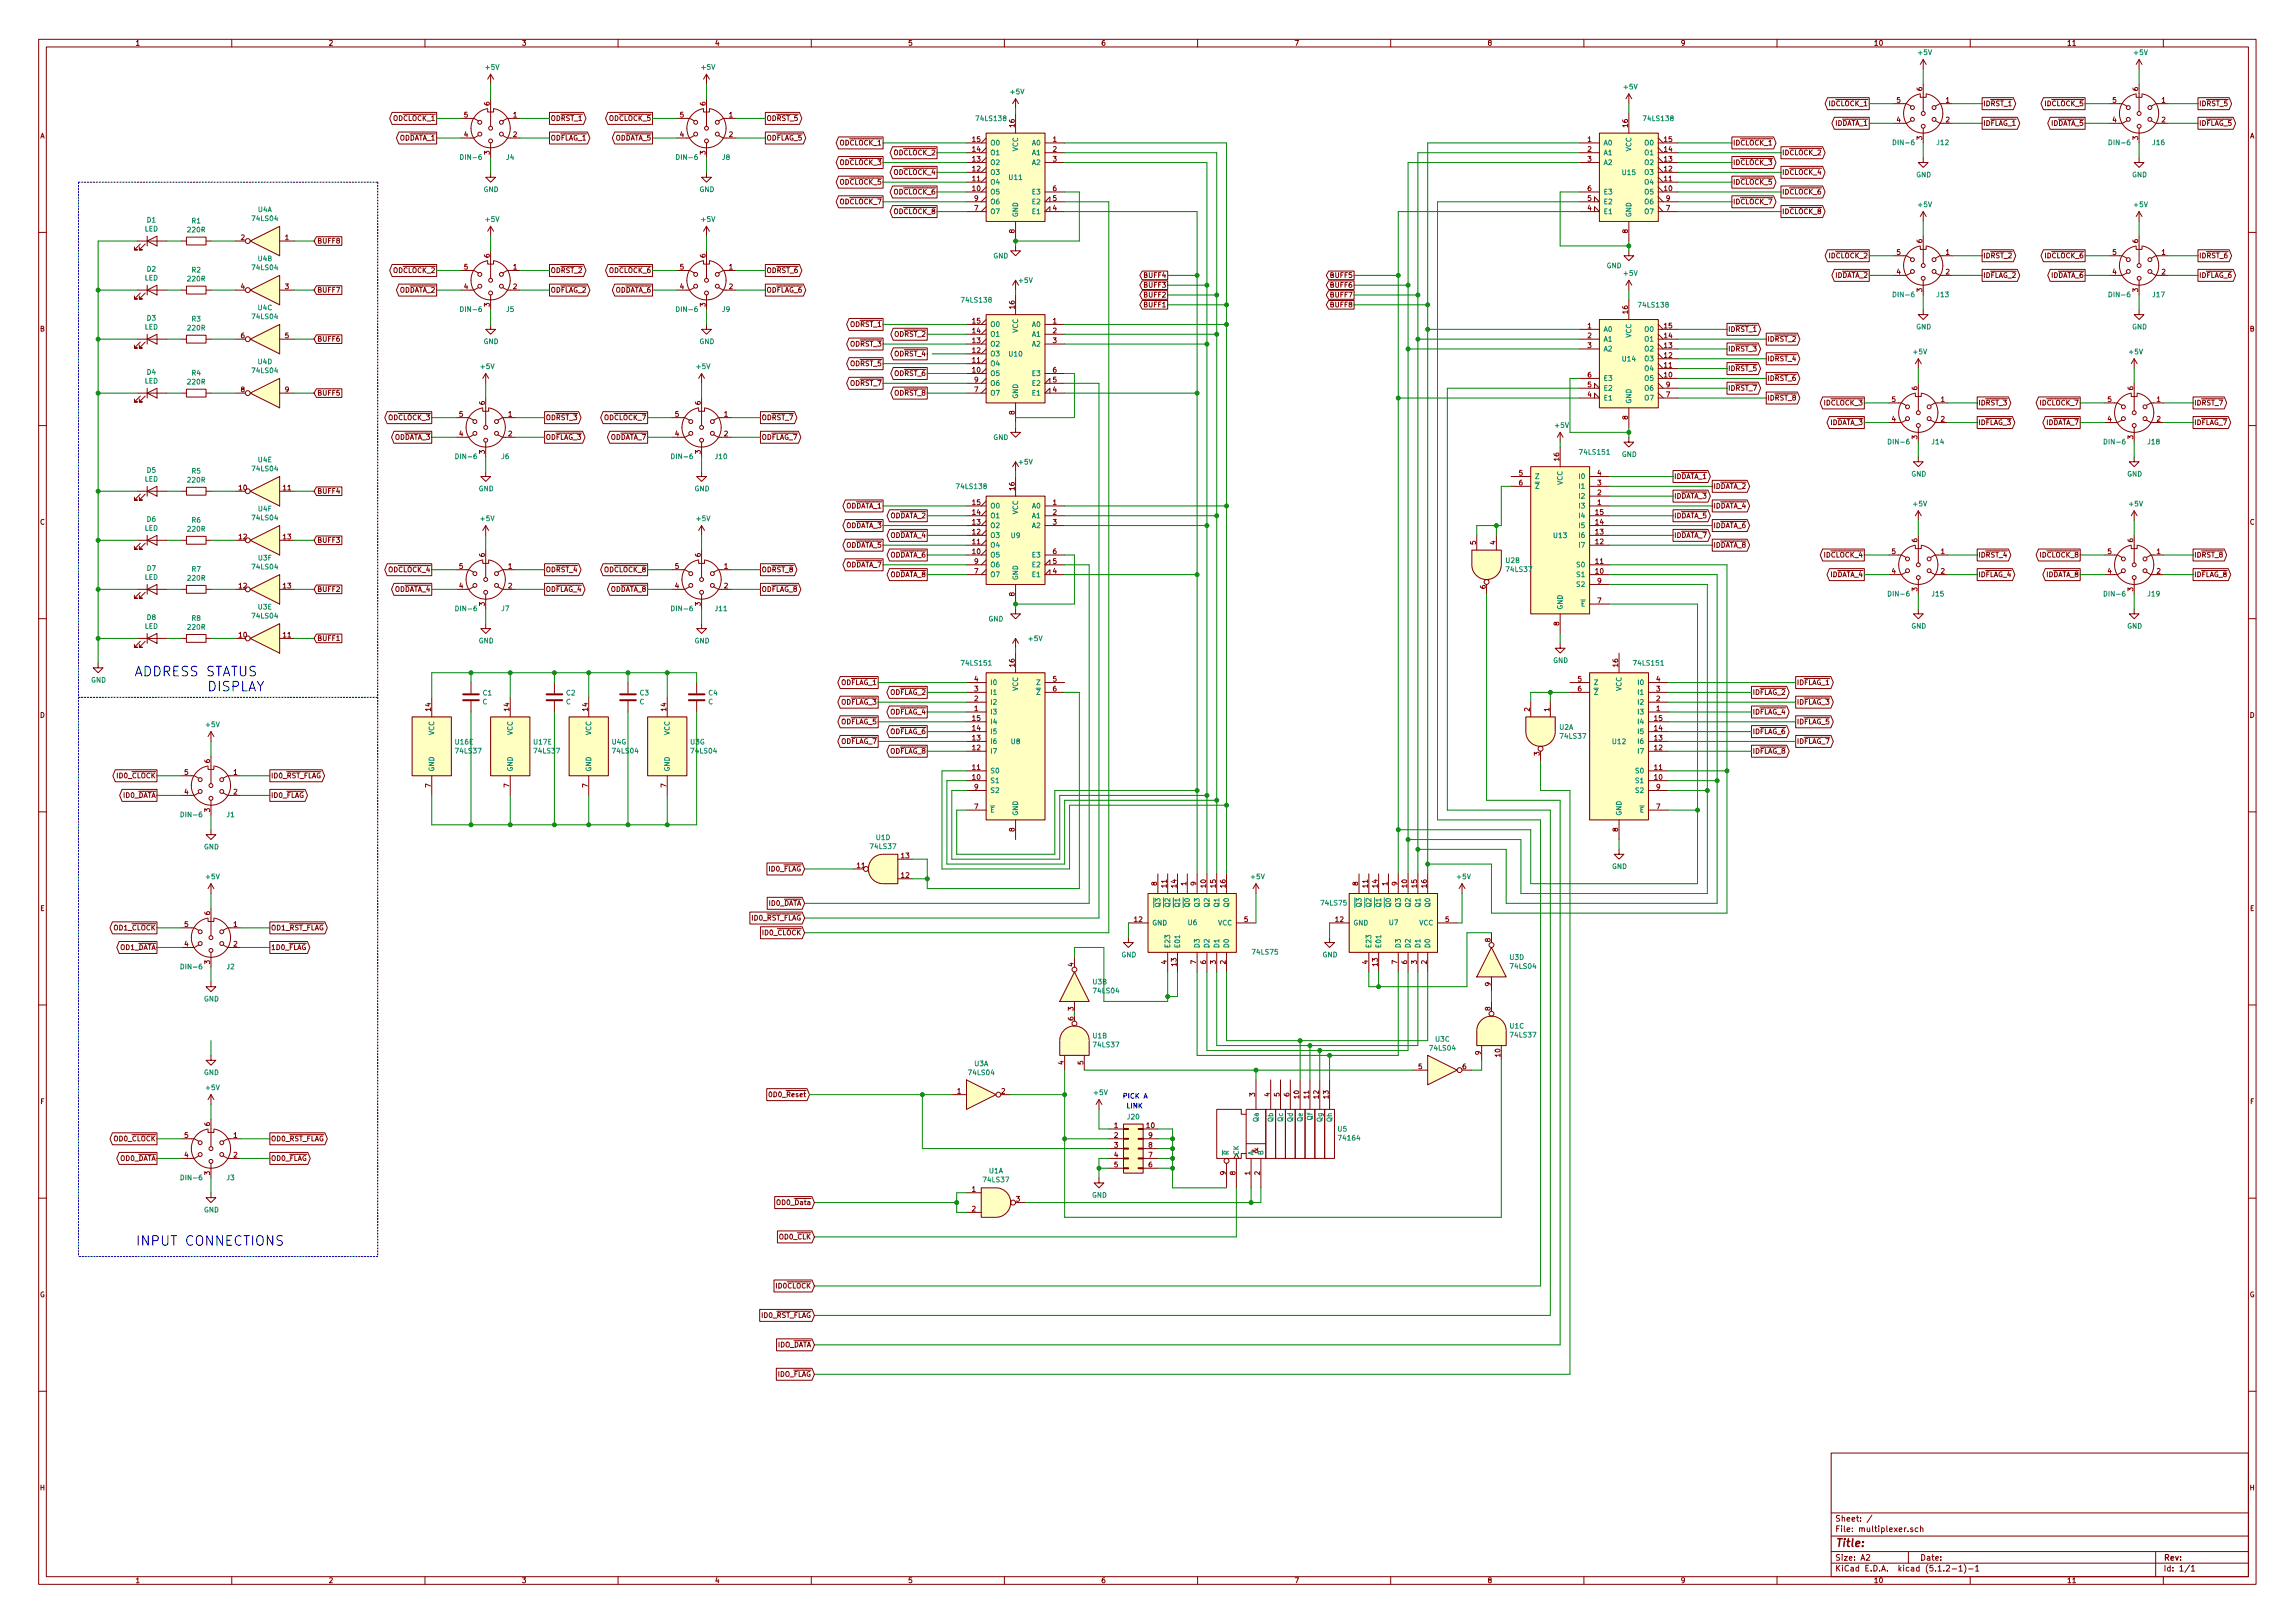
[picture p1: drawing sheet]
<svg xmlns="http://www.w3.org/2000/svg" width="594mm" height="420mm" viewBox="0 0 594 420" stroke-linecap="round" stroke-linejoin="round" font-family="sans-serif">
<defs><g id="words">
<g font-size="3.5" fill="#0000c2">
<text x="35.8" y="175.1">ADDRESS STATUS</text>
<text x="53.5" y="179">DISPLAY</text>
<text x="36.7" y="322.5">INPUT CONNECTIONS</text>
</g>
<text font-size="2.8" fill="#840000" x="475" y="400.4">Title:</text>
<g font-size="2.1" fill="#840000">
<text x="325.7" y="298.6" transform="rotate(-90 325.7 298.6)">&amp;</text>
<text x="475" y="393.9">Sheet: /</text>
<text x="475" y="396.6">File: multiplexer.sch</text>
<text x="475" y="406.8">KiCad E.D.A. kicad (5.1.2-1)-1</text>
<text x="475" y="404">Size: A2</text>
<text x="497" y="404">Date:</text>
<text x="560" y="404">Rev:</text>
<text x="560" y="406.8">Id: 1/1</text>
</g>
<g font-size="1.8" fill="#840000">
<text x="35" y="11.8">1</text>
<text x="85" y="11.8">2</text>
<text x="135" y="11.8">3</text>
<text x="185" y="11.8">4</text>
<text x="235" y="11.8">5</text>
<text x="285" y="11.8">6</text>
<text x="335" y="11.8">7</text>
<text x="385" y="11.8">8</text>
<text x="435" y="11.8">9</text>
<text x="485" y="11.8">10</text>
<text x="535" y="11.8">11</text>
<text x="497.6" y="23.5" transform="rotate(-90 497.6 23.5)">6</text>
<text x="553.5" y="23.5" transform="rotate(-90 553.5 23.5)">6</text>
<text x="126.7" y="27.3" transform="rotate(-90 126.7 27.3)">6</text>
<text x="182.6" y="27.3" transform="rotate(-90 182.6 27.3)">6</text>
<text x="473.6" y="27.5">IDCLOCK_1</text>
<text x="491" y="26.6">5</text>
<text x="503.7" y="26.6">1</text>
<text x="513.3" y="27.5">IDRST_1</text>
<text x="529.5" y="27.5">IDCLOCK_5</text>
<text x="546.9" y="26.6">5</text>
<text x="559.6" y="26.6">1</text>
<text x="569.2" y="27.5">IDRST_5</text>
<text x="10.4" y="35.8">A</text>
<text x="101.9" y="31.3">ODCLOCK_1</text>
<text x="120.2" y="35.5">4</text>
<text x="120.2" y="30.4">5</text>
<text x="132.9" y="30.4">1</text>
<text x="132.9" y="35.5">2</text>
<text x="142.5" y="31.3">ODRST_1</text>
<text x="157.8" y="31.3">ODCLOCK_5</text>
<text x="176" y="35.5">4</text>
<text x="176" y="30.4">5</text>
<text x="188.7" y="30.4">1</text>
<text x="188.7" y="35.5">2</text>
<text x="198.4" y="31.3">ODRST_5</text>
<text x="262.6" y="32.9" transform="rotate(-90 262.6 32.9)">16</text>
<text x="421.4" y="32.9" transform="rotate(-90 421.4 32.9)">16</text>
<text x="475" y="32.6">IDDATA_1</text>
<text x="491" y="31.7">4</text>
<text x="503.7" y="31.7">2</text>
<text x="513.3" y="32.6">IDFLAG_1</text>
<text x="530.9" y="32.6">IDDATA_5</text>
<text x="546.9" y="31.7">4</text>
<text x="559.6" y="31.7">2</text>
<text x="569.2" y="32.6">IDFLAG_5</text>
<text x="582.4" y="35.8">A</text>
<text x="103.3" y="36.4">ODDATA_1</text>
<text x="126.7" y="40" transform="rotate(-90 126.7 40)">3</text>
<text x="142.5" y="36.4">ODFLAG_1</text>
<text x="159.1" y="36.4">ODDATA_5</text>
<text x="182.6" y="40" transform="rotate(-90 182.6 40)">3</text>
<text x="198.4" y="36.4">ODFLAG_5</text>
<text x="217.4" y="37.6">ODCLOCK_1</text>
<text x="231.4" y="40.2">ODCLOCK_2</text>
<text x="251.8" y="41.8">13</text>
<text x="251.8" y="39.3">14</text>
<text x="251.8" y="36.7">15</text>
<text x="272.6" y="36.7">1</text>
<text x="272.6" y="39.3">2</text>
<text x="272.6" y="41.8">3</text>
<text x="411" y="36.7">1</text>
<text x="411" y="39.3">2</text>
<text x="411" y="41.8">3</text>
<text x="430.8" y="41.8">13</text>
<text x="430.8" y="39.3">14</text>
<text x="430.8" y="36.7">15</text>
<text x="448.6" y="37.6">IDCLOCK_1</text>
<text x="461.3" y="40.2">IDCLOCK_2</text>
<text x="497.6" y="36.2" transform="rotate(-90 497.6 36.2)">3</text>
<text x="553.5" y="36.2" transform="rotate(-90 553.5 36.2)">3</text>
<text x="217.4" y="42.7">ODCLOCK_3</text>
<text x="217.4" y="47.8">ODCLOCK_5</text>
<text x="231.4" y="45.3">ODCLOCK_4</text>
<text x="251.8" y="46.9">11</text>
<text x="251.8" y="44.4">12</text>
<text x="430.8" y="46.9">11</text>
<text x="430.8" y="44.4">12</text>
<text x="448.6" y="42.7">IDCLOCK_3</text>
<text x="448.6" y="47.8">IDCLOCK_5</text>
<text x="461.3" y="45.3">IDCLOCK_4</text>
<text x="217.4" y="52.9">ODCLOCK_7</text>
<text x="231.4" y="50.3">ODCLOCK_6</text>
<text x="251.8" y="49.4">10</text>
<text x="252.2" y="52">9</text>
<text x="272.6" y="52">5</text>
<text x="272.6" y="49.4">6</text>
<text x="411" y="52">5</text>
<text x="411" y="49.4">6</text>
<text x="430.8" y="49.4">10</text>
<text x="431.3" y="52">9</text>
<text x="448.6" y="52.9">IDCLOCK_7</text>
<text x="461.3" y="50.3">IDCLOCK_6</text>
<text x="231.4" y="55.4">ODCLOCK_8</text>
<text x="252.2" y="54.5">7</text>
<text x="272.6" y="54.5">4</text>
<text x="411" y="54.5">4</text>
<text x="431.3" y="54.5">7</text>
<text x="461.3" y="55.4">IDCLOCK_8</text>
<text x="62.4" y="62.1">2</text>
<text x="73.8" y="62.1">1</text>
<text x="82.1" y="63">BUFF8</text>
<text x="262.6" y="60.3" transform="rotate(-90 262.6 60.3)">8</text>
<text x="421.4" y="60.3" transform="rotate(-90 421.4 60.3)">8</text>
<text x="491" y="66">5</text>
<text x="497.6" y="62.9" transform="rotate(-90 497.6 62.9)">6</text>
<text x="503.7" y="66">1</text>
<text x="546.9" y="66">5</text>
<text x="553.5" y="62.9" transform="rotate(-90 553.5 62.9)">6</text>
<text x="559.6" y="66">1</text>
<text x="101.9" y="70.7">ODCLOCK_2</text>
<text x="120.2" y="69.8">5</text>
<text x="126.7" y="66.7" transform="rotate(-90 126.7 66.7)">6</text>
<text x="132.9" y="69.8">1</text>
<text x="142.5" y="70.7">ODRST_2</text>
<text x="157.8" y="70.7">ODCLOCK_6</text>
<text x="176" y="69.8">5</text>
<text x="182.6" y="66.7" transform="rotate(-90 182.6 66.7)">6</text>
<text x="188.7" y="69.8">1</text>
<text x="198.4" y="70.7">ODRST_6</text>
<text x="296.3" y="71.9">BUFF4</text>
<text x="344.6" y="71.9">BUFF5</text>
<text x="473.6" y="66.8">IDCLOCK_2</text>
<text x="475" y="71.9">IDDATA_2</text>
<text x="491" y="71">4</text>
<text x="503.7" y="71">2</text>
<text x="513.3" y="66.8">IDRST_2</text>
<text x="513.3" y="71.9">IDFLAG_2</text>
<text x="529.5" y="66.8">IDCLOCK_6</text>
<text x="530.9" y="71.9">IDDATA_6</text>
<text x="546.9" y="71">4</text>
<text x="559.6" y="71">2</text>
<text x="569.2" y="66.8">IDRST_6</text>
<text x="569.2" y="71.9">IDFLAG_6</text>
<text x="62.4" y="74.8">4</text>
<text x="73.8" y="74.8">3</text>
<text x="82.1" y="75.7">BUFF7</text>
<text x="103.3" y="75.7">ODDATA_2</text>
<text x="120.2" y="74.8">4</text>
<text x="132.9" y="74.8">2</text>
<text x="142.5" y="75.7">ODFLAG_2</text>
<text x="159.1" y="75.7">ODDATA_6</text>
<text x="176" y="74.8">4</text>
<text x="188.7" y="74.8">2</text>
<text x="198.4" y="75.7">ODFLAG_6</text>
<text x="296.3" y="77">BUFF2</text>
<text x="296.3" y="74.5">BUFF3</text>
<text x="344.6" y="74.5">BUFF6</text>
<text x="344.6" y="77">BUFF7</text>
<text x="497.6" y="75.6" transform="rotate(-90 497.6 75.6)">3</text>
<text x="553.5" y="75.6" transform="rotate(-90 553.5 75.6)">3</text>
<text x="126.7" y="79.4" transform="rotate(-90 126.7 79.4)">3</text>
<text x="182.6" y="79.4" transform="rotate(-90 182.6 79.4)">3</text>
<text x="251.8" y="83.7">15</text>
<text x="262.6" y="79.9" transform="rotate(-90 262.6 79.9)">16</text>
<text x="272.6" y="83.7">1</text>
<text x="296.3" y="79.5">BUFF1</text>
<text x="344.6" y="79.5">BUFF8</text>
<text x="421.4" y="81.1" transform="rotate(-90 421.4 81.1)">16</text>
<text x="10.4" y="85.8">B</text>
<text x="62.4" y="87.5">6</text>
<text x="73.8" y="87.5">5</text>
<text x="82.1" y="88.4">BUFF6</text>
<text x="220.2" y="84.6">ODRST_1</text>
<text x="220.2" y="89.7">ODRST_3</text>
<text x="231.6" y="87.2">ODRST_2</text>
<text x="251.8" y="88.8">13</text>
<text x="251.8" y="86.3">14</text>
<text x="272.6" y="86.3">2</text>
<text x="272.6" y="88.8">3</text>
<text x="411" y="85">1</text>
<text x="411" y="87.5">2</text>
<text x="430.8" y="87.5">14</text>
<text x="430.8" y="85">15</text>
<text x="447.3" y="85.9">IDRST_1</text>
<text x="457.5" y="88.4">IDRST_2</text>
<text x="582.4" y="85.8">B</text>
<text x="220.2" y="94.8">ODRST_5</text>
<text x="231.6" y="92.2">ODRST_4</text>
<text x="251.8" y="93.9">11</text>
<text x="251.8" y="91.4">12</text>
<text x="411" y="90.1">3</text>
<text x="430.8" y="95.2">11</text>
<text x="430.8" y="92.6">12</text>
<text x="430.8" y="90.1">13</text>
<text x="447.3" y="91">IDRST_3</text>
<text x="457.5" y="93.5">IDRST_4</text>
<text x="62.4" y="101.5">8</text>
<text x="73.8" y="101.5">9</text>
<text x="220.2" y="99.9">ODRST_7</text>
<text x="231.6" y="97.3">ODRST_6</text>
<text x="251.8" y="96.4">10</text>
<text x="252.2" y="101.5">7</text>
<text x="252.2" y="99">9</text>
<text x="272.6" y="101.5">4</text>
<text x="272.6" y="99">5</text>
<text x="272.6" y="96.4">6</text>
<text x="411" y="100.2">5</text>
<text x="411" y="97.7">6</text>
<text x="430.8" y="97.7">10</text>
<text x="431.3" y="100.2">9</text>
<text x="447.3" y="96.1">IDRST_5</text>
<text x="447.3" y="101.1">IDRST_7</text>
<text x="457.5" y="98.6">IDRST_6</text>
<text x="496.3" y="101" transform="rotate(-90 496.3 101)">6</text>
<text x="552.2" y="101" transform="rotate(-90 552.2 101)">6</text>
<text x="82.1" y="102.4">BUFF5</text>
<text x="118.9" y="107.9">5</text>
<text x="125.5" y="104.8" transform="rotate(-90 125.5 104.8)">6</text>
<text x="131.6" y="107.9">1</text>
<text x="174.8" y="107.9">5</text>
<text x="181.4" y="104.8" transform="rotate(-90 181.4 104.8)">6</text>
<text x="187.5" y="107.9">1</text>
<text x="231.6" y="102.4">ODRST_8</text>
<text x="262.6" y="107.3" transform="rotate(-90 262.6 107.3)">8</text>
<text x="411" y="102.8">4</text>
<text x="431.3" y="102.8">7</text>
<text x="457.5" y="103.7">IDRST_8</text>
<text x="472.3" y="104.9">IDCLOCK_3</text>
<text x="489.7" y="104.1">5</text>
<text x="502.4" y="104.1">1</text>
<text x="512.1" y="104.9">IDRST_3</text>
<text x="528.2" y="104.9">IDCLOCK_7</text>
<text x="545.6" y="104.1">5</text>
<text x="558.3" y="104.1">1</text>
<text x="567.9" y="104.9">IDRST_7</text>
<text x="100.6" y="108.8">ODCLOCK_3</text>
<text x="102" y="113.8">ODDATA_3</text>
<text x="118.9" y="112.9">4</text>
<text x="131.6" y="112.9">2</text>
<text x="141.2" y="108.8">ODRST_3</text>
<text x="141.2" y="113.8">ODFLAG_3</text>
<text x="156.5" y="108.8">ODCLOCK_7</text>
<text x="157.9" y="113.8">ODDATA_7</text>
<text x="174.8" y="112.9">4</text>
<text x="187.5" y="112.9">2</text>
<text x="197.1" y="108.8">ODRST_7</text>
<text x="197.1" y="113.8">ODFLAG_7</text>
<text x="421.4" y="108.6" transform="rotate(-90 421.4 108.6)">8</text>
<text x="473.7" y="110">IDDATA_3</text>
<text x="489.7" y="109.1">4</text>
<text x="496.3" y="113.7" transform="rotate(-90 496.3 113.7)">3</text>
<text x="502.4" y="109.1">2</text>
<text x="512.1" y="110">IDFLAG_3</text>
<text x="529.6" y="110">IDDATA_7</text>
<text x="545.6" y="109.1">4</text>
<text x="552.2" y="113.7" transform="rotate(-90 552.2 113.7)">3</text>
<text x="558.3" y="109.1">2</text>
<text x="567.9" y="110">IDFLAG_7</text>
<text x="125.5" y="117.5" transform="rotate(-90 125.5 117.5)">3</text>
<text x="181.4" y="117.5" transform="rotate(-90 181.4 117.5)">3</text>
<text x="403.6" y="119.2" transform="rotate(-90 403.6 119.2)">16</text>
<text x="393.2" y="123.1">5</text>
<text x="393.2" y="125.6">6</text>
<text x="413.5" y="125.6">3</text>
<text x="413.5" y="123.1">4</text>
<text x="433.3" y="124">IDDATA_1</text>
<text x="61.9" y="126.9">10</text>
<text x="73.3" y="126.9">11</text>
<text x="82.1" y="127.8">BUFF4</text>
<text x="218.8" y="131.6">ODDATA_1</text>
<text x="251.8" y="130.7">15</text>
<text x="262.6" y="126.9" transform="rotate(-90 262.6 126.9)">16</text>
<text x="272.6" y="130.7">1</text>
<text x="413.5" y="130.7">1</text>
<text x="413.5" y="128.2">2</text>
<text x="433.3" y="129.1">IDDATA_3</text>
<text x="443.5" y="126.5">IDDATA_2</text>
<text x="443.5" y="131.6">IDDATA_4</text>
<text x="10.4" y="135.8">C</text>
<text x="218.8" y="136.7">ODDATA_3</text>
<text x="230.3" y="134.2">ODDATA_2</text>
<text x="251.8" y="135.8">13</text>
<text x="251.8" y="133.3">14</text>
<text x="272.6" y="133.3">2</text>
<text x="272.6" y="135.8">3</text>
<text x="413.1" y="135.8">14</text>
<text x="413.1" y="133.3">15</text>
<text x="433.3" y="134.2">IDDATA_5</text>
<text x="443.5" y="136.7">IDDATA_6</text>
<text x="582.4" y="135.8">C</text>
<text x="61.9" y="139.6">12</text>
<text x="73.3" y="139.6">13</text>
<text x="82.1" y="140.5">BUFF3</text>
<text x="218.8" y="141.8">ODDATA_5</text>
<text x="230.3" y="139.2">ODDATA_4</text>
<text x="251.8" y="143.4">10</text>
<text x="251.8" y="140.9">11</text>
<text x="251.8" y="138.3">12</text>
<text x="272.6" y="143.4">6</text>
<text x="382" y="141" transform="rotate(-90 382 141)">5</text>
<text x="387.1" y="141" transform="rotate(-90 387.1 141)">4</text>
<text x="413.1" y="140.9">12</text>
<text x="413.1" y="138.3">13</text>
<text x="433.3" y="139.2">IDDATA_7</text>
<text x="443.5" y="141.8">IDDATA_8</text>
<text x="489.7" y="143.4">5</text>
<text x="496.3" y="140.4" transform="rotate(-90 496.3 140.4)">6</text>
<text x="502.4" y="143.4">1</text>
<text x="545.6" y="143.4">5</text>
<text x="552.2" y="140.4" transform="rotate(-90 552.2 140.4)">6</text>
<text x="558.3" y="143.4">1</text>
<text x="100.6" y="148.1">ODCLOCK_4</text>
<text x="118.9" y="147.2">5</text>
<text x="125.5" y="144.2" transform="rotate(-90 125.5 144.2)">6</text>
<text x="131.6" y="147.2">1</text>
<text x="141.2" y="148.1">ODRST_4</text>
<text x="156.5" y="148.1">ODCLOCK_8</text>
<text x="174.8" y="147.2">5</text>
<text x="181.4" y="144.2" transform="rotate(-90 181.4 144.2)">6</text>
<text x="187.5" y="147.2">1</text>
<text x="197.1" y="148.1">ODRST_8</text>
<text x="218.8" y="146.9">ODDATA_7</text>
<text x="230.3" y="144.3">ODDATA_6</text>
<text x="230.3" y="149.4">ODDATA_8</text>
<text x="252.2" y="148.5">7</text>
<text x="252.2" y="146">9</text>
<text x="272.6" y="148.5">4</text>
<text x="272.6" y="146">5</text>
<text x="413.1" y="148.5">10</text>
<text x="413.1" y="146">11</text>
<text x="472.3" y="144.3">IDCLOCK_4</text>
<text x="473.7" y="149.4">IDDATA_4</text>
<text x="489.7" y="148.5">4</text>
<text x="502.4" y="148.5">2</text>
<text x="512.1" y="144.3">IDRST_4</text>
<text x="512.1" y="149.4">IDFLAG_4</text>
<text x="528.2" y="144.3">IDCLOCK_8</text>
<text x="529.6" y="149.4">IDDATA_8</text>
<text x="545.6" y="148.5">4</text>
<text x="558.3" y="148.5">2</text>
<text x="567.9" y="144.3">IDRST_8</text>
<text x="567.9" y="149.4">IDFLAG_8</text>
<text x="61.9" y="152.3">12</text>
<text x="73.3" y="152.3">13</text>
<text x="82.1" y="153.2">BUFF2</text>
<text x="102" y="153.2">ODDATA_4</text>
<text x="118.9" y="152.3">4</text>
<text x="131.6" y="152.3">2</text>
<text x="141.2" y="153.2">ODFLAG_4</text>
<text x="157.9" y="153.2">ODDATA_8</text>
<text x="174.8" y="152.3">4</text>
<text x="187.5" y="152.3">2</text>
<text x="197.1" y="153.2">ODFLAG_8</text>
<text x="262.6" y="154.3" transform="rotate(-90 262.6 154.3)">8</text>
<text x="384.6" y="152.4" transform="rotate(-90 384.6 152.4)">6</text>
<text x="413.5" y="151">9</text>
<text x="496.3" y="153.1" transform="rotate(-90 496.3 153.1)">3</text>
<text x="552.2" y="153.1" transform="rotate(-90 552.2 153.1)">3</text>
<text x="125.5" y="156.9" transform="rotate(-90 125.5 156.9)">3</text>
<text x="181.4" y="156.9" transform="rotate(-90 181.4 156.9)">3</text>
<text x="403.6" y="161.9" transform="rotate(-90 403.6 161.9)">8</text>
<text x="413.5" y="156.1">7</text>
<text x="61.9" y="165">10</text>
<text x="73.3" y="165">11</text>
<text x="82.1" y="165.9">BUFF1</text>
<text x="262.6" y="172.6" transform="rotate(-90 262.6 172.6)">16</text>
<text x="418.8" y="172.6" transform="rotate(-90 418.8 172.6)">16</text>
<text x="217.7" y="177.3">ODFLAG_1</text>
<text x="230.4" y="179.9">ODFLAG_2</text>
<text x="252.2" y="179">3</text>
<text x="252.2" y="176.4">4</text>
<text x="272.6" y="176.4">5</text>
<text x="272.6" y="179">6</text>
<text x="408.5" y="176.4">5</text>
<text x="408.5" y="179">6</text>
<text x="428.8" y="179">3</text>
<text x="428.8" y="176.4">4</text>
<text x="453.6" y="179.9">IDFLAG_2</text>
<text x="465.1" y="177.3">IDFLAG_1</text>
<text x="10.4" y="185.8">D</text>
<text x="111.5" y="184" transform="rotate(-90 111.5 184)">14</text>
<text x="131.8" y="184" transform="rotate(-90 131.8 184)">14</text>
<text x="152.1" y="184" transform="rotate(-90 152.1 184)">14</text>
<text x="172.5" y="184" transform="rotate(-90 172.5 184)">14</text>
<text x="217.7" y="182.4">ODFLAG_3</text>
<text x="230.4" y="185">ODFLAG_4</text>
<text x="252.2" y="184.1">1</text>
<text x="252.2" y="181.5">2</text>
<text x="396" y="184.2" transform="rotate(-90 396 184.2)">2</text>
<text x="401.1" y="184.2" transform="rotate(-90 401.1 184.2)">1</text>
<text x="428.8" y="184.1">1</text>
<text x="428.8" y="181.5">2</text>
<text x="453.6" y="185">IDFLAG_4</text>
<text x="465.1" y="182.4">IDFLAG_3</text>
<text x="582.4" y="185.8">D</text>
<text x="217.7" y="187.5">ODFLAG_5</text>
<text x="230.4" y="190">ODFLAG_6</text>
<text x="251.8" y="191.7">13</text>
<text x="251.8" y="189.1">14</text>
<text x="251.8" y="186.6">15</text>
<text x="428.3" y="191.7">13</text>
<text x="428.3" y="189.1">14</text>
<text x="428.3" y="186.6">15</text>
<text x="453.6" y="190">IDFLAG_6</text>
<text x="465.1" y="187.5">IDFLAG_5</text>
<text x="54.4" y="197.5" transform="rotate(-90 54.4 197.5)">6</text>
<text x="217.7" y="192.6">ODFLAG_7</text>
<text x="230.4" y="195.1">ODFLAG_8</text>
<text x="251.8" y="194.2">12</text>
<text x="398.5" y="195.6" transform="rotate(-90 398.5 195.6)">3</text>
<text x="428.3" y="194.2">12</text>
<text x="453.6" y="195.1">IDFLAG_8</text>
<text x="465.1" y="192.6">IDFLAG_7</text>
<text x="30.4" y="201.5">ID0_CLOCK</text>
<text x="47.8" y="200.6">5</text>
<text x="60.5" y="200.6">1</text>
<text x="70.1" y="201.5">ID0_RST_FLAG</text>
<text x="111.5" y="203.9" transform="rotate(-90 111.5 203.9)">7</text>
<text x="131.8" y="203.9" transform="rotate(-90 131.8 203.9)">7</text>
<text x="152.1" y="203.9" transform="rotate(-90 152.1 203.9)">7</text>
<text x="172.5" y="203.9" transform="rotate(-90 172.5 203.9)">7</text>
<text x="251.8" y="201.8">10</text>
<text x="251.8" y="199.3">11</text>
<text x="428.3" y="201.8">10</text>
<text x="428.3" y="199.3">11</text>
<text x="31.7" y="206.5">ID0_DATA</text>
<text x="47.8" y="205.7">4</text>
<text x="60.5" y="205.7">2</text>
<text x="70.1" y="206.5">ID0_FLAG</text>
<text x="252.2" y="209.5">7</text>
<text x="252.2" y="204.4">9</text>
<text x="428.8" y="209.5">7</text>
<text x="428.8" y="204.4">9</text>
<text x="54.4" y="210.2" transform="rotate(-90 54.4 210.2)">3</text>
<text x="262.6" y="215.3" transform="rotate(-90 262.6 215.3)">8</text>
<text x="418.8" y="215.3" transform="rotate(-90 418.8 215.3)">8</text>
<text x="198.9" y="225.6">ID0_FLAG</text>
<text x="221.9" y="224.7">11</text>
<text x="233.3" y="227.2">12</text>
<text x="233.3" y="222.2">13</text>
<text x="299.5" y="229.3" transform="rotate(-90 299.5 229.3)">8</text>
<text x="302" y="229.7" transform="rotate(-90 302 229.7)">11</text>
<text x="304.5" y="229.7" transform="rotate(-90 304.5 229.7)">14</text>
<text x="307.1" y="229.3" transform="rotate(-90 307.1 229.3)">1</text>
<text x="309.6" y="229.3" transform="rotate(-90 309.6 229.3)">9</text>
<text x="312.2" y="229.7" transform="rotate(-90 312.2 229.7)">10</text>
<text x="314.7" y="229.7" transform="rotate(-90 314.7 229.7)">15</text>
<text x="317.2" y="229.7" transform="rotate(-90 317.2 229.7)">16</text>
<text x="351.5" y="229.3" transform="rotate(-90 351.5 229.3)">8</text>
<text x="354.1" y="229.7" transform="rotate(-90 354.1 229.7)">11</text>
<text x="356.6" y="229.7" transform="rotate(-90 356.6 229.7)">14</text>
<text x="359.2" y="229.3" transform="rotate(-90 359.2 229.3)">1</text>
<text x="361.7" y="229.3" transform="rotate(-90 361.7 229.3)">9</text>
<text x="364.2" y="229.7" transform="rotate(-90 364.2 229.7)">10</text>
<text x="366.8" y="229.7" transform="rotate(-90 366.8 229.7)">15</text>
<text x="369.3" y="229.7" transform="rotate(-90 369.3 229.7)">16</text>
<text x="10.4" y="235.8">E</text>
<text x="47.8" y="239.9">5</text>
<text x="54.4" y="236.9" transform="rotate(-90 54.4 236.9)">6</text>
<text x="60.5" y="239.9">1</text>
<text x="194.4" y="238.3">ID0_RST_FLAG</text>
<text x="198.9" y="234.5">ID0_DATA</text>
<text x="293.7" y="238.7">12</text>
<text x="322.1" y="238.7">5</text>
<text x="345.7" y="238.7">12</text>
<text x="374.2" y="238.7">5</text>
<text x="582.4" y="235.8">E</text>
<text x="29.5" y="240.8">OD1_CLOCK</text>
<text x="30.9" y="245.9">OD1_DATA</text>
<text x="47.8" y="245">4</text>
<text x="60.5" y="245">2</text>
<text x="70.1" y="240.8">OD1_RST_FLAG</text>
<text x="70.1" y="245.9">1D0_FLAG</text>
<text x="197.5" y="242.1">ID0_CLOCK</text>
<text x="385.8" y="243.9" transform="rotate(-90 385.8 243.9)">8</text>
<text x="54.4" y="249.6" transform="rotate(-90 54.4 249.6)">3</text>
<text x="277.9" y="250.2" transform="rotate(-90 277.9 250.2)">4</text>
<text x="302" y="249.6" transform="rotate(-90 302 249.6)">4</text>
<text x="304.5" y="250.1" transform="rotate(-90 304.5 250.1)">13</text>
<text x="309.6" y="249.6" transform="rotate(-90 309.6 249.6)">7</text>
<text x="312.2" y="249.6" transform="rotate(-90 312.2 249.6)">6</text>
<text x="314.7" y="249.6" transform="rotate(-90 314.7 249.6)">3</text>
<text x="317.2" y="249.6" transform="rotate(-90 317.2 249.6)">2</text>
<text x="354.1" y="249.6" transform="rotate(-90 354.1 249.6)">4</text>
<text x="356.6" y="250.1" transform="rotate(-90 356.6 250.1)">13</text>
<text x="361.7" y="249.6" transform="rotate(-90 361.7 249.6)">7</text>
<text x="364.2" y="249.6" transform="rotate(-90 364.2 249.6)">6</text>
<text x="366.8" y="249.6" transform="rotate(-90 366.8 249.6)">3</text>
<text x="369.3" y="249.6" transform="rotate(-90 369.3 249.6)">2</text>
<text x="385.8" y="255.3" transform="rotate(-90 385.8 255.3)">9</text>
<text x="277.9" y="261.6" transform="rotate(-90 277.9 261.6)">3</text>
<text x="385.8" y="261.6" transform="rotate(-90 385.8 261.6)">8</text>
<text x="277.9" y="264.2" transform="rotate(-90 277.9 264.2)">6</text>
<text x="275.3" y="275.6" transform="rotate(-90 275.3 275.6)">4</text>
<text x="280.4" y="275.6" transform="rotate(-90 280.4 275.6)">5</text>
<text x="383.3" y="273.1" transform="rotate(-90 383.3 273.1)">9</text>
<text x="388.4" y="273.5" transform="rotate(-90 388.4 273.5)">10</text>
<text x="367.2" y="276.8">5</text>
<text x="378.6" y="276.8">6</text>
<text x="10.5" y="285.8">F</text>
<text x="199.7" y="284">0D0_Reset</text>
<text x="247.8" y="283.1">1</text>
<text x="259.2" y="283.1">2</text>
<text x="324.9" y="283.9" transform="rotate(-90 324.9 283.9)">3</text>
<text x="328.7" y="283.9" transform="rotate(-90 328.7 283.9)">4</text>
<text x="331.2" y="283.9" transform="rotate(-90 331.2 283.9)">5</text>
<text x="333.8" y="283.9" transform="rotate(-90 333.8 283.9)">6</text>
<text x="336.3" y="284.3" transform="rotate(-90 336.3 284.3)">10</text>
<text x="338.8" y="284.3" transform="rotate(-90 338.8 284.3)">11</text>
<text x="341.4" y="284.3" transform="rotate(-90 341.4 284.3)">12</text>
<text x="343.9" y="284.3" transform="rotate(-90 343.9 284.3)">13</text>
<text x="582.5" y="285.8">F</text>
<text x="54.4" y="291.5" transform="rotate(-90 54.4 291.5)">6</text>
<text x="288.4" y="292">1</text>
<text x="296.8" y="292">10</text>
<text x="29.5" y="295.4">OD0_CLOCK</text>
<text x="47.8" y="299.6">4</text>
<text x="47.8" y="294.6">5</text>
<text x="60.5" y="294.6">1</text>
<text x="60.5" y="299.6">2</text>
<text x="70.1" y="295.4">OD0_RST_FLAG</text>
<text x="288.4" y="294.6">2</text>
<text x="288.4" y="297.1">3</text>
<text x="288.4" y="299.6">4</text>
<text x="297.3" y="299.6">7</text>
<text x="297.3" y="297.1">8</text>
<text x="297.3" y="294.6">9</text>
<text x="30.9" y="300.5">OD0_DATA</text>
<text x="54.4" y="304.2" transform="rotate(-90 54.4 304.2)">3</text>
<text x="70.1" y="300.5">OD0_FLAG</text>
<text x="288.4" y="302.2">5</text>
<text x="297.3" y="302.2">6</text>
<text x="317.2" y="304.2" transform="rotate(-90 317.2 304.2)">9</text>
<text x="319.8" y="304.2" transform="rotate(-90 319.8 304.2)">8</text>
<text x="323.6" y="304.2" transform="rotate(-90 323.6 304.2)">1</text>
<text x="326.1" y="304.2" transform="rotate(-90 326.1 304.2)">2</text>
<text x="201.6" y="312">OD0_Data</text>
<text x="251.6" y="308.5">1</text>
<text x="263" y="311.1">3</text>
<text x="251.6" y="313.6">2</text>
<text x="201.8" y="320.8">OD0_CLK</text>
<text x="10.3" y="335.8">G</text>
<text x="201" y="333.5">ID0CLOCK</text>
<text x="582.3" y="335.8">G</text>
<text x="197" y="341.2">ID0_RST_FLAG</text>
<text x="201" y="348.8">IDO_DATA</text>
<text x="201.1" y="356.4">IDO_FLAG</text>
<text x="10.4" y="385.8">H</text>
<text x="582.4" y="385.8">H</text>
<text x="35" y="409.8">1</text>
<text x="85" y="409.8">2</text>
<text x="135" y="409.8">3</text>
<text x="185" y="409.8">4</text>
<text x="235" y="409.8">5</text>
<text x="285" y="409.8">6</text>
<text x="335" y="409.8">7</text>
<text x="385" y="409.8">8</text>
<text x="435" y="409.8">9</text>
<text x="485" y="409.8">10</text>
<text x="535" y="409.8">11</text>
</g>
<g font-size="1.8" fill="#008484">
<text x="496.6" y="14.2">+5V</text>
<text x="552.5" y="14.2">+5V</text>
<text x="125.8" y="18.1">+5V</text>
<text x="181.7" y="18.1">+5V</text>
<text x="420.4" y="23.1">+5V</text>
<text x="261.7" y="24.4">+5V</text>
<text x="253" y="31.3">74LS138</text>
<text x="425.7" y="31.3">74LS138</text>
<text x="119.6" y="41.4">DIN-6</text>
<text x="131.1" y="41.4">J4</text>
<text x="175.5" y="41.4">DIN-6</text>
<text x="187" y="41.4">J8</text>
<text x="256.3" y="40.2">O1</text>
<text x="256.3" y="37.6">O0</text>
<text x="263.5" y="39.2" transform="rotate(-90 263.5 39.2)">VCC</text>
<text x="267.2" y="37.6">A0</text>
<text x="267.2" y="40.2">A1</text>
<text x="415" y="37.6">A0</text>
<text x="415" y="40.2">A1</text>
<text x="422.3" y="39.2" transform="rotate(-90 422.3 39.2)">VCC</text>
<text x="425.9" y="40.2">O1</text>
<text x="425.9" y="37.6">O0</text>
<text x="490.4" y="37.6">DIN-6</text>
<text x="501.4" y="37.6">J12</text>
<text x="546.3" y="37.6">DIN-6</text>
<text x="557.3" y="37.6">J16</text>
<text x="256.3" y="47.8">O4</text>
<text x="256.3" y="45.3">O3</text>
<text x="256.3" y="42.7">O2</text>
<text x="261.3" y="46.6">U11</text>
<text x="267.2" y="42.7">A2</text>
<text x="415" y="42.7">A2</text>
<text x="420" y="45.3">U15</text>
<text x="425.9" y="47.8">O4</text>
<text x="425.9" y="45.3">O3</text>
<text x="425.9" y="42.7">O2</text>
<text x="496" y="45.9">GND</text>
<text x="551.9" y="45.9">GND</text>
<text x="125.2" y="49.7">GND</text>
<text x="181.1" y="49.7">GND</text>
<text x="256.3" y="50.3">O5</text>
<text x="256.3" y="52.9">O6</text>
<text x="267.3" y="52.9">E2</text>
<text x="267.3" y="50.3">E3</text>
<text x="415" y="52.9">E2</text>
<text x="415" y="50.3">E3</text>
<text x="425.9" y="50.3">O5</text>
<text x="425.9" y="52.9">O6</text>
<text x="496.6" y="53.6">+5V</text>
<text x="552.5" y="53.6">+5V</text>
<text x="37.4" y="59.9">LED</text>
<text x="38.1" y="57.6">D1</text>
<text x="49.7" y="57.8">R1</text>
<text x="65.5" y="57.2">74LS04</text>
<text x="66.8" y="54.9">U4A</text>
<text x="125.8" y="57.4">+5V</text>
<text x="181.7" y="57.4">+5V</text>
<text x="256.3" y="55.4">O7</text>
<text x="263.5" y="56.3" transform="rotate(-90 263.5 56.3)">GND</text>
<text x="267.3" y="55.4">E1</text>
<text x="415" y="55.4">E1</text>
<text x="422.3" y="56.3" transform="rotate(-90 422.3 56.3)">GND</text>
<text x="425.9" y="55.4">O7</text>
<text x="48.7" y="60.1">220R</text>
<text x="38.1" y="70.3">D2</text>
<text x="49.7" y="70.5">R2</text>
<text x="65.5" y="69.9">74LS04</text>
<text x="66.8" y="67.6">U4B</text>
<text x="257.1" y="66.9">GND</text>
<text x="415.9" y="69.4">GND</text>
<text x="420.4" y="71.4">+5V</text>
<text x="37.4" y="72.6">LED</text>
<text x="48.7" y="72.8">220R</text>
<text x="263.8" y="73.2">+5V</text>
<text x="490.4" y="76.9">DIN-6</text>
<text x="501.4" y="76.9">J13</text>
<text x="546.3" y="76.9">DIN-6</text>
<text x="557.3" y="76.9">J17</text>
<text x="38.1" y="83">D3</text>
<text x="49.7" y="83.2">R3</text>
<text x="65.5" y="82.6">74LS04</text>
<text x="66.8" y="80.3">U4C</text>
<text x="119.6" y="80.7">DIN-6</text>
<text x="131.1" y="80.7">J5</text>
<text x="175.5" y="80.7">DIN-6</text>
<text x="187" y="80.7">J9</text>
<text x="249.1" y="78.3">74LS138</text>
<text x="424.4" y="79.6">74LS138</text>
<text x="37.4" y="85.3">LED</text>
<text x="48.7" y="85.5">220R</text>
<text x="125.2" y="89.1">GND</text>
<text x="181.1" y="89.1">GND</text>
<text x="256.3" y="89.7">O2</text>
<text x="256.3" y="87.2">O1</text>
<text x="256.3" y="84.6">O0</text>
<text x="263.5" y="86.2" transform="rotate(-90 263.5 86.2)">VCC</text>
<text x="267.2" y="84.6">A0</text>
<text x="267.2" y="87.2">A1</text>
<text x="267.2" y="89.7">A2</text>
<text x="415" y="85.9">A0</text>
<text x="415" y="88.4">A1</text>
<text x="422.3" y="87.5" transform="rotate(-90 422.3 87.5)">VCC</text>
<text x="425.9" y="88.4">O1</text>
<text x="425.9" y="85.9">O0</text>
<text x="496" y="85.3">GND</text>
<text x="551.9" y="85.3">GND</text>
<text x="66.8" y="94.3">U4D</text>
<text x="124.5" y="95.5">+5V</text>
<text x="180.4" y="95.5">+5V</text>
<text x="256.3" y="94.8">O4</text>
<text x="256.3" y="92.2">O3</text>
<text x="261.3" y="92.3">U10</text>
<text x="415" y="91">A2</text>
<text x="420" y="93.6">U14</text>
<text x="425.9" y="93.5">O3</text>
<text x="425.9" y="91">O2</text>
<text x="495.4" y="91.7">+5V</text>
<text x="551.2" y="91.7">+5V</text>
<text x="37.4" y="99.3">LED</text>
<text x="38.1" y="97">D4</text>
<text x="48.7" y="99.5">220R</text>
<text x="49.7" y="97.2">R4</text>
<text x="65.5" y="96.6">74LS04</text>
<text x="256.3" y="97.3">O5</text>
<text x="256.3" y="99.9">O6</text>
<text x="267.3" y="99.9">E2</text>
<text x="267.3" y="97.3">E3</text>
<text x="415" y="101.1">E2</text>
<text x="415" y="98.6">E3</text>
<text x="425.9" y="98.6">O5</text>
<text x="425.9" y="96.1">O4</text>
<text x="425.9" y="101.1">O6</text>
<text x="256.3" y="102.4">O7</text>
<text x="263.5" y="103.3" transform="rotate(-90 263.5 103.3)">GND</text>
<text x="267.3" y="102.4">E1</text>
<text x="415" y="103.7">E1</text>
<text x="422.3" y="104.6" transform="rotate(-90 422.3 104.6)">GND</text>
<text x="425.9" y="103.7">O7</text>
<text x="257.1" y="113.9">GND</text>
<text x="402.6" y="110.8">+5V</text>
<text x="66.9" y="119.7">U4E</text>
<text x="118.3" y="118.8">DIN-6</text>
<text x="129.8" y="118.8">J6</text>
<text x="174.2" y="118.8">DIN-6</text>
<text x="185.2" y="118.8">J10</text>
<text x="409.2" y="117.7">74LS151</text>
<text x="419.8" y="118.3">GND</text>
<text x="489.2" y="115">DIN-6</text>
<text x="500.2" y="115">J14</text>
<text x="545.1" y="115">DIN-6</text>
<text x="556" y="115">J18</text>
<text x="37.4" y="124.7">LED</text>
<text x="38.1" y="122.4">D5</text>
<text x="48.7" y="124.9">220R</text>
<text x="49.7" y="122.6">R5</text>
<text x="65.5" y="122">74LS04</text>
<text x="263.8" y="120.2">+5V</text>
<text x="397.3" y="124">Z</text>
<text x="404.5" y="125.6" transform="rotate(-90 404.5 125.6)">VCC</text>
<text x="409" y="124">I0</text>
<text x="494.7" y="123.4">GND</text>
<text x="550.6" y="123.4">GND</text>
<text x="123.9" y="127.2">GND</text>
<text x="179.8" y="127.2">GND</text>
<text x="247.9" y="126.6">74LS138</text>
<text x="256.3" y="131.6">O0</text>
<text x="267.2" y="131.6">A0</text>
<text x="397.3" y="126.5">Z</text>
<text x="409" y="131.6">I3</text>
<text x="409" y="129.1">I2</text>
<text x="409" y="126.5">I1</text>
<text x="495.4" y="131.1">+5V</text>
<text x="551.2" y="131.1">+5V</text>
<text x="37.4" y="137.4">LED</text>
<text x="38.1" y="135.1">D6</text>
<text x="48.7" y="137.6">220R</text>
<text x="49.7" y="135.3">R6</text>
<text x="65.5" y="134.7">74LS04</text>
<text x="66.9" y="132.4">U4F</text>
<text x="124.5" y="134.9">+5V</text>
<text x="180.4" y="134.9">+5V</text>
<text x="256.3" y="136.7">O2</text>
<text x="256.3" y="134.2">O1</text>
<text x="263.5" y="133.2" transform="rotate(-90 263.5 133.2)">VCC</text>
<text x="267.2" y="134.2">A1</text>
<text x="267.2" y="136.7">A2</text>
<text x="409" y="136.7">I5</text>
<text x="409" y="134.2">I4</text>
<text x="256.3" y="141.8">O4</text>
<text x="256.3" y="139.2">O3</text>
<text x="261.8" y="139.3">U9</text>
<text x="402.2" y="139.3">U13</text>
<text x="409" y="141.8">I7</text>
<text x="409" y="139.2">I6</text>
<text x="38.1" y="147.8">D7</text>
<text x="49.7" y="148">R7</text>
<text x="65.5" y="147.4">74LS04</text>
<text x="66.9" y="145.1">U3F</text>
<text x="256.3" y="144.3">O5</text>
<text x="256.3" y="149.4">O7</text>
<text x="256.3" y="146.9">O6</text>
<text x="267.3" y="149.4">E1</text>
<text x="267.3" y="146.9">E2</text>
<text x="267.3" y="144.3">E3</text>
<text x="389.8" y="145.7">U2B</text>
<text x="390.1" y="148">74LS37</text>
<text x="408.3" y="149.4">S1</text>
<text x="408.3" y="146.9">S0</text>
<text x="37.4" y="150.1">LED</text>
<text x="48.7" y="150.3">220R</text>
<text x="263.5" y="150.3" transform="rotate(-90 263.5 150.3)">GND</text>
<text x="408.3" y="151.9">S2</text>
<text x="489.2" y="154.4">DIN-6</text>
<text x="500.2" y="154.4">J15</text>
<text x="545.1" y="154.4">DIN-6</text>
<text x="556" y="154.4">J19</text>
<text x="38.1" y="160.5">D8</text>
<text x="49.7" y="160.7">R8</text>
<text x="65.5" y="160.1">74LS04</text>
<text x="66.9" y="157.8">U3E</text>
<text x="118.3" y="158.2">DIN-6</text>
<text x="129.8" y="158.2">J7</text>
<text x="174.2" y="158.2">DIN-6</text>
<text x="185.2" y="158.2">J11</text>
<text x="255.9" y="160.9">GND</text>
<text x="404.5" y="157.9" transform="rotate(-90 404.5 157.9)">GND</text>
<text x="409.3" y="157">E</text>
<text x="37.4" y="162.8">LED</text>
<text x="48.7" y="163">220R</text>
<text x="123.9" y="166.5">GND</text>
<text x="179.8" y="166.5">GND</text>
<text x="266.4" y="166">+5V</text>
<text x="494.7" y="162.7">GND</text>
<text x="550.6" y="162.7">GND</text>
<text x="249.1" y="172.3">74LS151</text>
<text x="402" y="171.6">GND</text>
<text x="423.1" y="172.3">74LS151</text>
<text x="23.6" y="176.7">GND</text>
<text x="256.3" y="179.9">I1</text>
<text x="256.3" y="177.3">I0</text>
<text x="263.5" y="178.9" transform="rotate(-90 263.5 178.9)">VCC</text>
<text x="268.4" y="177.3">Z</text>
<text x="268.4" y="179.9">Z</text>
<text x="412.5" y="177.3">Z</text>
<text x="412.5" y="179.9">Z</text>
<text x="419.7" y="178.9" transform="rotate(-90 419.7 178.9)">VCC</text>
<text x="424.2" y="179.9">I1</text>
<text x="424.2" y="177.3">I0</text>
<text x="124.9" y="182.3">C</text>
<text x="125" y="180">C1</text>
<text x="146.5" y="182.3">C</text>
<text x="146.6" y="180">C2</text>
<text x="165.6" y="182.3">C</text>
<text x="165.7" y="180">C3</text>
<text x="183.3" y="182.3">C</text>
<text x="183.5" y="180">C4</text>
<text x="256.3" y="185">I3</text>
<text x="256.3" y="182.4">I2</text>
<text x="424.2" y="185">I3</text>
<text x="424.2" y="182.4">I2</text>
<text x="53.4" y="188.2">+5V</text>
<text x="112.4" y="190.3" transform="rotate(-90 112.4 190.3)">VCC</text>
<text x="132.7" y="190.3" transform="rotate(-90 132.7 190.3)">VCC</text>
<text x="153" y="190.3" transform="rotate(-90 153 190.3)">VCC</text>
<text x="173.4" y="190.3" transform="rotate(-90 173.4 190.3)">VCC</text>
<text x="256.3" y="190">I5</text>
<text x="256.3" y="187.5">I4</text>
<text x="403.7" y="188.9">U2A</text>
<text x="404.1" y="191.2">74LS37</text>
<text x="424.2" y="190">I5</text>
<text x="424.2" y="187.5">I4</text>
<text x="117.9" y="192.7">U16E</text>
<text x="118.1" y="195">74LS37</text>
<text x="138.2" y="192.7">U17E</text>
<text x="138.4" y="195">74LS37</text>
<text x="158.4" y="192.7">U4G</text>
<text x="158.7" y="195">74LS04</text>
<text x="178.7" y="192.7">U3G</text>
<text x="179.1" y="195">74LS04</text>
<text x="256.3" y="195.1">I7</text>
<text x="256.3" y="192.6">I6</text>
<text x="261.8" y="192.6">U8</text>
<text x="417.5" y="192.6">U12</text>
<text x="424.2" y="195.1">I7</text>
<text x="424.2" y="192.6">I6</text>
<text x="112.4" y="199.8" transform="rotate(-90 112.4 199.8)">GND</text>
<text x="132.7" y="199.8" transform="rotate(-90 132.7 199.8)">GND</text>
<text x="153" y="199.8" transform="rotate(-90 153 199.8)">GND</text>
<text x="173.4" y="199.8" transform="rotate(-90 173.4 199.8)">GND</text>
<text x="256.3" y="202.7">S1</text>
<text x="256.3" y="200.2">S0</text>
<text x="423.5" y="202.7">S1</text>
<text x="423.5" y="200.2">S0</text>
<text x="256.3" y="205.3">S2</text>
<text x="423.5" y="205.3">S2</text>
<text x="47.2" y="211.5">DIN-6</text>
<text x="58.7" y="211.5">J1</text>
<text x="256.3" y="210.4">E</text>
<text x="263.5" y="211.2" transform="rotate(-90 263.5 211.2)">GND</text>
<text x="419.7" y="211.2" transform="rotate(-90 419.7 211.2)">GND</text>
<text x="424.5" y="210.4">E</text>
<text x="52.8" y="219.9">GND</text>
<text x="225.5" y="219.8">74LS37</text>
<text x="226.8" y="217.5">U1D</text>
<text x="53.4" y="227.6">+5V</text>
<text x="323.9" y="227.6">+5V</text>
<text x="377.2" y="227.6">+5V</text>
<text x="417.3" y="225">GND</text>
<text x="298.2" y="239.6">GND</text>
<text x="300.4" y="234.7" transform="rotate(-90 300.4 234.7)">Q3</text>
<text x="302.9" y="234.7" transform="rotate(-90 302.9 234.7)">Q2</text>
<text x="305.4" y="234.7" transform="rotate(-90 305.4 234.7)">Q1</text>
<text x="307.6" y="239.5">U6</text>
<text x="308" y="234.7" transform="rotate(-90 308 234.7)">Q0</text>
<text x="310.5" y="234.7" transform="rotate(-90 310.5 234.7)">Q3</text>
<text x="313.1" y="234.7" transform="rotate(-90 313.1 234.7)">Q2</text>
<text x="315.3" y="239.6">VCC</text>
<text x="315.6" y="234.7" transform="rotate(-90 315.6 234.7)">Q1</text>
<text x="318.1" y="234.7" transform="rotate(-90 318.1 234.7)">Q0</text>
<text x="342.1" y="234.4">74LS75</text>
<text x="350.3" y="239.6">GND</text>
<text x="352.4" y="234.7" transform="rotate(-90 352.4 234.7)">Q3</text>
<text x="355" y="234.7" transform="rotate(-90 355 234.7)">Q2</text>
<text x="357.5" y="234.7" transform="rotate(-90 357.5 234.7)">Q1</text>
<text x="359.6" y="239.5">U7</text>
<text x="360" y="234.7" transform="rotate(-90 360 234.7)">Q0</text>
<text x="362.6" y="234.7" transform="rotate(-90 362.6 234.7)">Q3</text>
<text x="365.1" y="234.7" transform="rotate(-90 365.1 234.7)">Q2</text>
<text x="367.4" y="239.6">VCC</text>
<text x="367.7" y="234.7" transform="rotate(-90 367.7 234.7)">Q1</text>
<text x="370.2" y="234.7" transform="rotate(-90 370.2 234.7)">Q0</text>
<text x="302.9" y="245.5" transform="rotate(-90 302.9 245.5)">E23</text>
<text x="305.4" y="245.5" transform="rotate(-90 305.4 245.5)">E01</text>
<text x="310.5" y="245.5" transform="rotate(-90 310.5 245.5)">D3</text>
<text x="313.1" y="245.5" transform="rotate(-90 313.1 245.5)">D2</text>
<text x="315.6" y="245.5" transform="rotate(-90 315.6 245.5)">D1</text>
<text x="318.1" y="245.5" transform="rotate(-90 318.1 245.5)">D0</text>
<text x="355" y="245.5" transform="rotate(-90 355 245.5)">E23</text>
<text x="357.5" y="245.5" transform="rotate(-90 357.5 245.5)">E01</text>
<text x="362.6" y="245.5" transform="rotate(-90 362.6 245.5)">D3</text>
<text x="365.1" y="245.5" transform="rotate(-90 365.1 245.5)">D2</text>
<text x="367.7" y="245.5" transform="rotate(-90 367.7 245.5)">D1</text>
<text x="370.2" y="245.5" transform="rotate(-90 370.2 245.5)">D0</text>
<text x="47.2" y="250.9">DIN-6</text>
<text x="58.7" y="250.9">J2</text>
<text x="290.3" y="247.8">GND</text>
<text x="324.4" y="247.1">74LS75</text>
<text x="342.3" y="247.8">GND</text>
<text x="390.9" y="248.5">U3D</text>
<text x="391.2" y="250.8">74LS04</text>
<text x="282.9" y="254.8">U3B</text>
<text x="283.2" y="257.1">74LS04</text>
<text x="52.8" y="259.2">GND</text>
<text x="282.9" y="268.8">U1B</text>
<text x="371.6" y="269.7">U3C</text>
<text x="390.9" y="266.3">U1C</text>
<text x="391.2" y="268.6">74LS37</text>
<text x="283.2" y="271.1">74LS37</text>
<text x="370.3" y="272">74LS04</text>
<text x="52.8" y="278.3">GND</text>
<text x="250.9" y="278.3">74LS04</text>
<text x="252.2" y="276">U3A</text>
<text x="53.4" y="282.2">+5V</text>
<text x="283.3" y="283.5">+5V</text>
<text x="291.9" y="289.8">J20</text>
<text x="325.8" y="290.3" transform="rotate(-90 325.8 290.3)">Qa</text>
<text x="329.6" y="290.4" transform="rotate(-90 329.6 290.4)">Qb</text>
<text x="332.1" y="290.3" transform="rotate(-90 332.1 290.3)">Qc</text>
<text x="334.6" y="290.4" transform="rotate(-90 334.6 290.4)">Qd</text>
<text x="337.2" y="290.3" transform="rotate(-90 337.2 290.3)">Qe</text>
<text x="339.7" y="289.9" transform="rotate(-90 339.7 289.9)">Qf</text>
<text x="342.3" y="290.4" transform="rotate(-90 342.3 290.4)">Qg</text>
<text x="344.8" y="290.4" transform="rotate(-90 344.8 290.4)">Qh</text>
<text x="346.4" y="292.9">U5</text>
<text x="318.1" y="299.1" transform="rotate(-90 318.1 299.1)">R</text>
<text x="320.7" y="299.1" transform="rotate(-90 320.7 299.1)">CK</text>
<text x="324.5" y="299.1" transform="rotate(-90 324.5 299.1)">A</text>
<text x="327" y="299.1" transform="rotate(-90 327 299.1)">B</text>
<text x="346.8" y="295.2">74164</text>
<text x="47.2" y="305.5">DIN-6</text>
<text x="58.7" y="305.5">J3</text>
<text x="256.1" y="303.8">U1A</text>
<text x="254.7" y="306.1">74LS37</text>
<text x="282.7" y="310">GND</text>
<text x="52.8" y="313.9">GND</text>
</g>
<g font-size="1.8" fill="#0000c2">
<text x="291.2" y="284.4">PICK A</text>
<text x="291.8" y="286.9">LINK</text>
</g>
</g></defs>
<g fill="none" stroke="#840000" stroke-width=".26">
<path d="M10 10.2h574v400h-574zM12 12.2h570v396h-570zM60 10.2v2M110 10.2v2M127 19.2v2.6M127 19.2l-.8 1.3M127 19.2l.8 1.3M160 10.2v2M182.9 19.2v2.6M182.9 19.2l-.8 1.3M182.9 19.2l.7 1.3M210 10.2v2"/>
<path d="M260 10.2v2M310 10.2v2M360 10.2v2M410 10.2v2M460 10.2v2M497.8 15.4v2.5M497.8 15.4l-.7 1.3M497.8 15.4l.8 1.3M510 10.2v2M536.5 11.8h.8M553.7 15.4v2.5M553.7 15.4l-.7 1.3"/>
<path d="M553.7 15.4l.8 1.3M560 10.2v2M101.5 29.1h11.5v3.1h-11.5l-.6-1.6zM103.3 34.2h9.7v3.1h-9.7l-.7-1.6zM119.4 30.6h3.3l1.1 .7M123.8 35.1l-1.1 .6h-3.3M126.2 28.1a5.1 5.1 0 0 0-3.5 7.8 5.1 5.1 0 0 0 8.6 0 5.1 5.1 0 0 0-3.5-7.8M126.2 28.2v.8h1.6v-.8M127 25.6v7.1M127 37v3.8M130.2 35.1l1.1 .6h3.3M134.6 30.6h-3.3l-1.1 .7"/>
<path d="M142.2 29.1h8.9l.6 1.5-.6 1.6h-8.9zM142.2 34.2h9.9l.6 1.5-.6 1.6h-9.9zM157.4 29.1h11.5v3.1h-11.5l-.7-1.6zM159.1 34.2h9.8v3.1h-9.8l-.6-1.6zM175.3 30.6h3.3l1.1 .7M179.7 35.1l-1.1 .6h-3.3M182.1 28.1a5.1 5.1 0 0 0-3.5 7.8 5.1 5.1 0 0 0 8.6 0 5.1 5.1 0 0 0-3.6-7.8M182.1 28.2v.8h1.5v-.8M182.9 25.6v7.1M182.9 37v3.8M186.1 35.1l1.1 .6h3.3M190.5 30.6h-3.3l-1.1 .7"/>
<path d="M198.1 29.1h8.8l.7 1.5-.7 1.6h-8.8zM198.1 34.2h9.8l.7 1.5-.7 1.6h-9.8zM217.1 35.4h11.5v3.1h-11.5l-.7-1.5zM231 38h11.6v3.1h-11.6l-.6-1.6zM250.2 37h5.1M250.2 39.5h5.1M255.3 34.5h15.2v22.8h-15.2zM255.3 38.3l-1.3 1.2M255.3 35.7l-1.3 1.3M262.9 25.6v2.5M262.9 29.4v5.1M262.9 25.6l-.8 1.2"/>
<path d="M262.9 25.6l.8 1.2M270.5 37h5.1M270.5 39.5h5.1M408.9 37h5.1M408.9 39.5h5.1M414 34.5h15.3v22.8h-15.3zM421.6 24.3v2.5M421.6 29.4v5.1M421.6 24.3l-.7 1.3M421.6 24.3l.8 1.3M429.3 37h5M429.3 39.5h5"/>
<path d="M429.3 38.3l1.2 1.2M429.3 35.7l1.2 1.3M448.3 35.4h10.8l.6 1.6-.6 1.5h-10.8zM457.6 35.9h1.3M461 38h10.8l.6 1.5-.6 1.6h-10.8zM473.1 25.3h10.8v3.1h-10.8l-.7-1.6zM474.8 30.4h9.1v3.1h-9.1l-.6-1.6zM490.2 26.8h3.3l1.2 .7M494.7 31.3l-1.2 .6h-3.3M497.1 24.3a5.1 5.1 0 0 0-3.6 7.8 5.1 5.1 0 0 0 8.6 0 5.1 5.1 0 0 0-3.5-7.8M497.1 24.4v.8h1.5v-.8M497.8 21.8v7.1"/>
<path d="M497.8 33.2v3.8M501 31.3l1.2 .6h3.3M505.5 26.8h-3.3l-1.2 .7M513.1 25.3h8.1l.6 1.5-.6 1.6h-8.1zM513.1 30.4h9.1l.6 1.5-.6 1.6h-9.1zM519.7 25.8h1.2M529 25.3h10.7v3.1h-10.7l-.7-1.6zM530.7 30.4h9v3.1h-9l-.6-1.6zM546.1 26.8h3.3l1.1 .7M550.5 31.3l-1.1 .6h-3.3M553 24.3a5.1 5.1 0 0 0-3.6 7.8 5.1 5.1 0 0 0 8.6 0 5.1 5.1 0 0 0-3.5-7.8M553 24.4v.8h1.5v-.8"/>
<path d="M553.7 21.8v7.1M553.7 33.2v3.8M556.9 31.3l1.1 .6h3.3M561.3 26.8h-3.3l-1.1 .7M569 25.3h8l.7 1.5-.7 1.6h-8zM569 30.4h9.1l.6 1.5-.6 1.6h-9.1zM127 44.6v1.3h1.3l-1.3 1.3-1.3-1.3h1.3M127 58.6v2.5M127 58.6l-.8 1.3M127 58.6l.8 1.3M182.9 44.6v1.3h1.2l-1.2 1.3-1.3-1.3h1.3M182.9 58.6v2.5"/>
<path d="M182.9 58.6l-.8 1.3M182.9 58.6l.7 1.3M217.1 40.5h11.5v3.1h-11.5l-.7-1.5zM217.1 45.6h11.5v3.1h-11.5l-.7-1.5zM217.1 50.7h11.5v3.1h-11.5l-.7-1.6zM231 43.1h11.6v3.1h-11.6l-.6-1.6zM231 48.1h11.6v3.1h-11.6l-.6-1.5zM231 53.2h11.6v3.1h-11.6l-.6-1.5zM250.2 49.7h5.1M250.2 47.2h5.1M250.2 44.6h5.1M250.2 42.1h5.1"/>
<path d="M250.2 54.8h5.1M250.2 52.2h5.1M255.3 48.4l-1.3 1.3M255.3 45.9l-1.3 1.3M255.3 43.3l-1.3 1.3M255.3 40.8l-1.3 1.3M255.3 53.5l-1.3 1.3M255.3 51l-1.3 1.2M262.9 57.3v5.1M270.5 49.7h5.1M270.5 42.1h5.1M271.8 54.8v-1.3l-1.3 1.3h5.1"/>
<path d="M271.8 52.2v-1.2l-1.3 1.2h5.1M408.9 54.8h5.1l-1.3-1.3v1.3M408.9 52.2h5.1l-1.3-1.2v1.2M408.9 49.7h5.1M408.9 42.1h5.1M421.6 57.3v5.1M429.3 49.7h5M429.3 48.4l1.2 1.3M429.3 47.2h5M429.3 45.9l1.2 1.3M429.3 44.6h5M429.3 43.3l1.2 1.3"/>
<path d="M429.3 42.1h5M429.3 40.8l1.2 1.3M429.3 54.8h5M429.3 52.2h5M429.3 53.5l1.2 1.3M429.3 51l1.2 1.2M448.3 40.5h10.8l.6 1.6-.6 1.5h-10.8zM448.3 45.6h10.8l.6 1.6-.6 1.5h-10.8zM448.3 50.7h10.8l.6 1.5-.6 1.6h-10.8zM461 43.1h10.8l.6 1.5-.6 1.6h-10.8zM461 48.1h10.8l.6 1.6-.6 1.5h-10.8zM461 53.2h10.8l.6 1.6-.6 1.5h-10.8z"/>
<path d="M497.8 40.8v1.3h1.3l-1.3 1.2-1.2-1.2h1.2M497.8 54.8v2.5M497.8 54.8l-.7 1.2M497.8 54.8l.8 1.2M553.7 40.8v1.3h1.3l-1.3 1.2-1.3-1.2h1.3M553.7 54.8v2.5M553.7 54.8l-.7 1.2M553.7 54.8l.8 1.2M10 60.2h2M35.6 62.4h7.6M35.6 75.1h7.6M36.3 63.2l-1.5 1.5h.8h-.8v-.8"/>
<path d="M36.3 75.9l-1.5 1.5h.8h-.8v-.8M37.6 63.2l-1.5 1.5h.7h-.7v-.8M37.6 75.9l-1.5 1.5h.7h-.7v-.8M38.1 62.4l2.5-1.3v2.6zM38.1 75.1l2.5-1.3v2.6zM38.1 61.1v2.6M38.1 73.8v2.6M47 62.4h1.3M47 75.1h1.3M48.3 61.4h5v2h-5zM48.3 74.1h5v2h-5zM53.3 62.4h1.3"/>
<path d="M53.3 75.1h1.3M61 62.4h2.5M61 75.1h2.5M64.8 62.4l7.6-3.8v7.6zM64.8 75.1l7.6-3.8v7.6zM72.4 62.4h3.8M72.4 75.1h3.8M81.9 74h6.6v2.2h-6.6l-.6-1.1zM81.9 61.3h6.6v2.2h-6.6l-.6-1.1zM101.5 68.5h11.5v3.1h-11.5l-.6-1.6zM103.3 73.5h9.7v3.1h-9.7l-.7-1.5zM119.4 70h3.3l1.1 .7"/>
<path d="M123.8 74.5l-1.1 .6h-3.3M126.2 67.5a5.1 5.1 0 0 0-3.5 7.8 5.1 5.1 0 0 0 8.6 0 5.1 5.1 0 0 0-3.5-7.8M126.2 67.6v.8h1.6v-.8M127 64.9v7.2M127 76.4v3.8M130.2 74.5l1.1 .6h3.3M134.6 70h-3.3l-1.1 .7M142.2 68.5h8.9l.6 1.5-.6 1.6h-8.9zM142.2 73.5h9.9l.6 1.6-.6 1.5h-9.9zM157.4 68.5h11.5v3.1h-11.5l-.7-1.6zM159.1 73.5h9.8v3.1h-9.8l-.6-1.5zM175.3 70h3.3l1.1 .7"/>
<path d="M179.7 74.5l-1.1 .6h-3.3M182.1 67.5a5.1 5.1 0 0 0-3.5 7.8 5.1 5.1 0 0 0 8.6 0 5.1 5.1 0 0 0-3.6-7.8M182.1 67.6v.8h1.5v-.8M182.9 64.9v7.2M182.9 76.4v3.8M186.1 74.5l1.1 .6h3.3M190.5 70h-3.3l-1.1 .7M198.1 68.5h8.8l.7 1.5-.7 1.6h-8.8zM198.1 73.5h9.8l.7 1.6-.7 1.5h-9.8zM262.9 63.7v1.2h1.3l-1.3 1.3-1.3-1.3h1.3M262.9 72.6v2.5M262.9 76.4v5"/>
<path d="M262.9 72.6l-.8 1.2M262.9 72.6l.8 1.2M295.7 77.8h6.6v2.2h-6.6l-.7-1.1zM295.7 75.3h6.6v2.2h-6.6l-.7-1.1zM295.7 72.7h6.6v2.2h-6.6l-.7-1.1zM295.7 70.2h6.6v2.2h-6.6l-.7-1.1zM343.9 70.2h6.6v2.2h-6.6l-.6-1.1zM343.9 72.7h6.6v2.2h-6.6l-.6-1.1zM343.9 75.3h6.6v2.2h-6.6l-.6-1.1zM343.9 77.8h6.6v2.2h-6.6l-.6-1.1zM421.6 64.9v1.3h1.3l-1.3 1.3-1.2-1.3h1.2M421.6 72.6v2.5"/>
<path d="M421.6 77.6v5.1M421.6 72.6l-.7 1.2M421.6 72.6l.8 1.2M473.1 64.7h10.8v3.1h-10.8l-.7-1.6zM474.8 69.7h9.1v3.1h-9.1l-.6-1.5zM490.2 66.2h3.3l1.2 .6M494.7 70.7l-1.2 .6h-3.3M497.1 63.7a5.1 5.1 0 0 0-3.6 7.8 5.1 5.1 0 0 0 8.6 0 5.1 5.1 0 0 0-3.5-7.8M497.1 63.8v.8h1.5v-.8M497.8 61.1v7.1M497.8 72.6v3.8M501 70.7l1.2 .6h3.3"/>
<path d="M505.5 66.2h-3.3l-1.2 .6M513.1 64.7h8.1l.6 1.5-.6 1.6h-8.1zM513.1 69.7h9.1l.6 1.6-.6 1.5h-9.1zM529 64.7h10.7v3.1h-10.7l-.7-1.6zM530.7 69.7h9v3.1h-9l-.6-1.5zM546.1 66.2h3.3l1.1 .6M550.5 70.7l-1.1 .6h-3.3M553 63.7a5.1 5.1 0 0 0-3.6 7.8 5.1 5.1 0 0 0 8.6 0 5.1 5.1 0 0 0-3.5-7.8M553 63.8v.8h1.5v-.8M553.7 61.1v7.1M553.7 72.6v3.8M556.9 70.7l1.1 .6h3.3"/>
<path d="M561.3 66.2h-3.3l-1.1 .6M569 64.7h8l.7 1.5-.7 1.6h-8zM569 69.7h9.1l.6 1.6-.6 1.5h-9.1zM582 60.2h2M35.6 87.8h7.6M36.3 88.6l-1.5 1.5h.8h-.8v-.8M37.6 88.6l-1.5 1.5h.7h-.7v-.8M38.1 87.8l2.5-1.3v2.6zM38.1 86.5v2.6M47 87.8h1.3M48.3 86.8h5v2h-5zM53.3 87.8h1.3"/>
<path d="M61 87.8h2.5M64.8 87.8l7.6-3.8v7.6zM72.4 87.8h3.8M81.9 86.7h6.6v2.2h-6.6l-.6-1.1zM125.7 96.7v2.5M125.7 96.7l-.7 1.3M125.7 96.7l.8 1.3M127 84v1.3h1.3l-1.3 1.2-1.3-1.2h1.3M181.6 96.7v2.5M181.6 96.7l-.8 1.3M181.6 96.7l.8 1.3M182.9 84v1.3h1.2l-1.2 1.2-1.3-1.2h1.3"/>
<path d="M219.8 82.4h8.8v3.1h-8.8l-.6-1.5zM219.8 87.5h8.8v3.1h-8.8l-.6-1.5zM219.8 92.6h8.8v3.1h-8.8l-.6-1.6zM219.8 97.7h8.8v3.1h-8.8l-.6-1.6zM231.2 85h8.8v3.1h-8.8l-.6-1.6zM231.2 90.1h8.8v3.1h-8.8l-.6-1.6zM231.2 95.1h8.8v3.1h-8.8l-.6-1.5zM250.2 84h5.1M250.2 96.7h5.1M250.2 94.1h5.1M250.2 91.6h5.1M250.2 89.1h5.1"/>
<path d="M250.2 86.5h5.1M250.2 99.2h5.1M255.3 81.4h15.2v22.9h-15.2zM255.3 95.4l-1.3 1.3M255.3 92.9l-1.3 1.2M255.3 90.3l-1.3 1.3M255.3 87.8l-1.3 1.3M255.3 85.3l-1.3 1.2M255.3 82.7l-1.3 1.3M255.3 98l-1.3 1.2M270.5 84h5.1M270.5 96.7h5.1"/>
<path d="M270.5 89.1h5.1M270.5 86.5h5.1M271.8 99.2v-1.2l-1.3 1.2h5.1M408.9 85.3h5.1M408.9 98h5.1M408.9 90.3h5.1M408.9 87.8h5.1M414 82.7h15.3v22.9h-15.3zM429.3 85.3h5M429.3 98h5M429.3 96.7l1.2 1.3M429.3 95.4h5"/>
<path d="M429.3 94.1l1.2 1.3M429.3 92.9h5M429.3 91.6l1.2 1.3M429.3 90.3h5M429.3 89.1l1.2 1.2M429.3 87.8h5M429.3 86.5l1.2 1.3M429.3 84l1.2 1.3M429.3 99.2l1.2 1.3M447 83.7h8.1l.7 1.6-.7 1.5h-8.1zM447 88.8h8.1l.7 1.5-.7 1.6h-8.1zM447 93.9h8.1l.7 1.5-.7 1.6h-8.1z"/>
<path d="M447 98.9h8.1l.7 1.6-.7 1.5h-8.1zM453.6 84.2h1.3M457.2 86.2h8.1l.6 1.6-.6 1.5h-8.1zM457.2 91.3h8.1l.6 1.6-.6 1.5h-8.1zM457.2 96.4h8.1l.6 1.6-.6 1.5h-8.1zM496.6 92.9v2.5M496.6 99.2v7.1M496.6 92.9l-.8 1.2M496.6 92.9l.7 1.2M497.8 80.2v1.2h1.3l-1.3 1.3-1.2-1.3h1.2M552.4 92.9v2.5M552.4 99.2v7.1"/>
<path d="M552.4 92.9l-.7 1.2M552.4 92.9l.8 1.2M553.7 80.2v1.2h1.3l-1.3 1.3-1.3-1.3h1.3M10 110.2h2M35.6 101.8h7.6M36.3 102.5l-1.5 1.6h.8h-.8v-.8M37.6 102.5l-1.5 1.6h.7h-.7v-.8M38.1 101.8l2.5-1.3v2.5zM38.1 100.5v2.5M47 101.8h1.3M48.3 100.8h5v2h-5zM53.3 101.8h1.3"/>
<path d="M61 101.8h2.5M64.8 101.8l7.6-3.8v7.6zM72.4 101.8h3.8M81.9 100.7h6.6v2.2h-6.6l-.6-1.1zM100.2 106.6h11.6v3.1h-11.6l-.6-1.6zM102 111.6h9.8v3.1h-9.8l-.7-1.5zM118.1 108.1h3.3l1.2 .7M122.6 112.6l-1.2 .6h-3.3M125 105.6a5.1 5.1 0 0 0-3.6 7.8 5.1 5.1 0 0 0 8.6 0 5.1 5.1 0 0 0-3.5-7.8M125 105.7v.8h1.5v-.8M125.7 103v7.2M125.7 114.5v3.8"/>
<path d="M128.9 112.6l1.1 .6h3.3M133.3 108.1h-3.3l-1.1 .7M141 106.6h8.8l.6 1.5-.6 1.6h-8.8zM141 111.6h9.8l.6 1.6-.6 1.5h-9.8zM156.1 106.6h11.5v3.1h-11.5l-.6-1.6zM157.9 111.6h9.7v3.1h-9.7l-.7-1.5zM174 108.1h3.3l1.1 .7M178.4 112.6l-1.1 .6h-3.3M180.8 105.6a5.1 5.1 0 0 0-3.5 7.8 5.1 5.1 0 0 0 8.6 0 5.1 5.1 0 0 0-3.5-7.8M180.8 105.7v.8h1.6v-.8M181.6 103v7.2M181.6 114.5v3.8"/>
<path d="M184.8 112.6l1.1 .6h3.3M189.2 108.1h-3.3l-1.1 .7M196.8 106.6h8.9l.6 1.5-.6 1.6h-8.9zM196.8 111.6h9.9l.6 1.6-.6 1.5h-9.9zM231.2 100.2h8.8v3.1h-8.8l-.6-1.5zM250.2 101.8h5.1M255.3 100.5l-1.3 1.3M262.9 110.7v1.2h1.3l-1.3 1.3-1.3-1.3h1.3M262.9 104.3v5.1M262.9 119.5v2.6M262.9 119.5l-.8 1.3M262.9 119.5l.8 1.3"/>
<path d="M271.8 101.8v-1.3l-1.3 1.3h5.1M403.9 111.9v2.6M403.9 115.7v5.1M403.9 111.9l-.8 1.3M403.9 111.9l.7 1.3M408.9 103h5.1l-1.3-1.2v1.2M408.9 100.5h5.1l-1.3-1.3v1.3M421.6 113.2v1.3h1.3l-1.3 1.2-1.2-1.2h1.2M421.6 105.6v5.1M429.3 103h5M429.3 100.5h5M429.3 101.8l1.2 1.2"/>
<path d="M457.2 101.5h8.1l.6 1.5-.6 1.6h-8.1zM471.8 102.8h10.8v3.1h-10.8l-.6-1.6zM473.6 107.8h9v3.1h-9l-.7-1.5zM488.9 104.3h3.4l1.1 .6M493.4 108.8l-1.1 .6h-3.4M495.8 101.8a5.1 5.1 0 0 0-3.5 7.8 5.1 5.1 0 0 0 8.6 0 5.1 5.1 0 0 0-3.6-7.8M495.8 101.9v.8h1.5v-.8M496.6 118.3v1.2h1.2l-1.2 1.3-1.3-1.3h1.3M496.6 110.7v3.8M499.7 108.8l1.2 .6h3.3M504.2 104.3h-3.3l-1.2 .6M511.8 102.8h8.1l.6 1.5-.6 1.6h-8.1z"/>
<path d="M511.8 107.8h9.1l.7 1.6-.7 1.5h-9.1zM527.7 102.8h10.8v3.1h-10.8l-.7-1.6zM529.4 107.8h9.1v3.1h-9.1l-.6-1.5zM544.8 104.3h3.3l1.2 .6M549.3 108.8l-1.2 .6h-3.3M551.7 101.8a5.1 5.1 0 0 0-3.5 7.8 5.1 5.1 0 0 0 8.5 0 5.1 5.1 0 0 0-3.5-7.8M551.7 101.9v.8h1.5v-.8M552.4 118.3v1.2h1.3l-1.3 1.3-1.2-1.3h1.2M552.4 110.7v3.8M555.6 108.8l1.2 .6h3.3M560.1 104.3h-3.3l-1.2 .6M567.7 102.8h8.1l.6 1.5-.6 1.6h-8.1z"/>
<path d="M567.7 107.8h9.1l.6 1.6-.6 1.5h-9.1zM582 110.2h2M35.6 127.2h7.6M35.6 139.9h7.6M36.3 127.9l-1.5 1.6h.8h-.8v-.8M37.6 127.9l-1.5 1.6h.7h-.7v-.8M38.1 127.2l2.5-1.3v2.5zM38.1 139.9l2.5-1.3v2.5zM38.1 125.9v2.5M38.1 138.6v2.5M47 127.2h1.3M47 139.9h1.3"/>
<path d="M48.3 126.2h5v2h-5zM48.3 138.9h5v2h-5zM53.3 127.2h1.3M53.3 139.9h1.3M61 127.2h2.5M61 139.9h2.5M64.8 127.2l7.6-3.8v7.6zM64.8 139.9l7.6-3.8v7.6zM72.4 127.2h3.8M72.4 139.9h3.8M81.9 138.8h6.6v2.2h-6.6l-.6-1.1zM81.9 126.1h6.6v2.2h-6.6l-.6-1.1z"/>
<path d="M125.7 122.1v1.3h1.3l-1.3 1.2-1.2-1.2h1.2M125.7 136.1v2.5M125.7 136.1l-.7 1.2M125.7 136.1l.8 1.2M181.6 122.1v1.3h1.3l-1.3 1.2-1.3-1.2h1.3M181.6 136.1v2.5M181.6 136.1l-.8 1.2M181.6 136.1l.8 1.2M218.8 129.4h9.8v3.1h-9.8l-.6-1.5zM218.8 134.5h9.8v3.1h-9.8l-.6-1.5zM218.8 139.6h9.8v3.1h-9.8l-.6-1.6zM230.3 132h9.7v3.1h-9.7l-.7-1.6z"/>
<path d="M230.3 137h9.7v3.1h-9.7l-.7-1.5zM250.2 131h5.1M250.2 138.6h5.1M250.2 136.1h5.1M250.2 133.5h5.1M255.3 128.4h15.2v22.9h-15.2zM255.3 139.9l-1.3 1.2M255.3 137.3l-1.3 1.3M255.3 134.8l-1.3 1.3M255.3 132.2l-1.3 1.3M255.3 129.7l-1.3 1.3M262.9 123.4v5"/>
<path d="M270.5 131h5.1M270.5 136.1h5.1M270.5 133.5h5.1M382.3 138.6v3.8M387.3 138.6v3.8M391.2 125.9h5M391.2 123.4h5M396.2 120.8h15.3v38.1h-15.3zM411.5 131h5.1M411.5 138.6h5.1M411.5 136.1h5.1M411.5 133.5h5.1"/>
<path d="M411.5 128.4h5.1M411.5 125.9h5.1M411.5 123.4h5.1M433.1 121.8h9l.6 1.6-.6 1.5h-9zM433.1 126.9h9l.6 1.5-.6 1.6h-9zM433.1 132h9l.6 1.5-.6 1.6h-9zM433.1 137h9l.6 1.6-.6 1.5h-9zM443.2 124.3h9.1l.6 1.6-.6 1.5h-9.1zM443.2 129.4h9.1l.6 1.6-.6 1.5h-9.1zM443.2 134.5h9.1l.6 1.6-.6 1.5h-9.1zM443.2 139.6h9.1l.6 1.5-.6 1.6h-9.1zM496.6 132.2v2.6"/>
<path d="M496.6 138.6v7.1M496.6 132.2l-.8 1.3M496.6 132.2l.7 1.3M552.4 132.2v2.6M552.4 138.6v7.1M552.4 132.2l-.7 1.3M552.4 132.2l.8 1.3M35.6 152.6h7.6M36.3 140.6l-1.5 1.6h.8h-.8v-.8M36.3 153.3l-1.5 1.6h.8h-.8v-.8M37.6 140.6l-1.5 1.6h.7h-.7v-.8M37.6 153.3l-1.5 1.6h.7h-.7v-.8"/>
<path d="M38.1 152.6l2.5-1.3v2.5zM38.1 151.3v2.5M47 152.6h1.3M48.3 151.6h5v2h-5zM53.3 152.6h1.3M61 152.6h2.5M64.8 152.6l7.6-3.8v7.6zM72.4 152.6h3.8M81.9 151.5h6.6v2.2h-6.6l-.6-1.1zM100.2 145.9h11.6v3.1h-11.6l-.6-1.5zM102 151h9.8v3.1h-9.8l-.7-1.5zM118.1 147.5h3.3l1.2 .6"/>
<path d="M122.6 151.9l-1.2 .7h-3.3M125 144.9a5.1 5.1 0 0 0-3.6 7.9 5.1 5.1 0 0 0 8.6 0 5.1 5.1 0 0 0-3.5-7.9M125 145.1v.7h1.5v-.7M125.7 142.4v7.1M125.7 153.8v3.8M128.9 151.9l1.1 .7h3.3M133.3 147.5h-3.3l-1.1 .6M141 145.9h8.8l.6 1.6-.6 1.5h-8.8zM141 151h9.8l.6 1.6-.6 1.5h-9.8zM156.1 145.9h11.5v3.1h-11.5l-.6-1.5zM157.9 151h9.7v3.1h-9.7l-.7-1.5zM174 147.5h3.3l1.1 .6"/>
<path d="M178.4 151.9l-1.1 .7h-3.3M180.8 144.9a5.1 5.1 0 0 0-3.5 7.9 5.1 5.1 0 0 0 8.6 0 5.1 5.1 0 0 0-3.5-7.9M180.8 145.1v.7h1.6v-.7M181.6 142.4v7.1M181.6 153.8v3.8M184.8 151.9l1.1 .7h3.3M189.2 147.5h-3.3l-1.1 .6M196.8 145.9h8.9l.6 1.6-.6 1.5h-8.9zM196.8 151h9.9l.6 1.6-.6 1.5h-9.9zM218.8 144.7h9.8v3.1h-9.8l-.6-1.6zM230.3 142.1h9.7v3.1h-9.7l-.7-1.5zM230.3 147.2h9.7v3.1h-9.7l-.7-1.5z"/>
<path d="M250.2 148.8h5.1M250.2 146.2h5.1M250.2 141.1h5.1M250.2 143.7h5.1M255.3 142.4l-1.3 1.3M255.3 147.5l-1.3 1.3M255.3 144.9l-1.3 1.3M262.9 157.6v1.3h1.3l-1.3 1.3-1.3-1.3h1.3M262.9 151.3v5.1M270.5 143.7h5.1M271.8 148.8v-1.3l-1.3 1.3h5.1M271.8 146.2v-1.3l-1.3 1.3h5.1"/>
<path d="M381 142.4h7.6v3.8a3.8 3.8 0 0 1-3.8 3.8 3.8 3.8 0 0 1-3.8-3.8zM384.8 151.3v2.5M403.9 158.9v5.1M411.5 148.8h5.1M411.5 146.2h5.1M411.5 141.1h5.1M411.5 156.4h5.1M411.5 151.3h5.1M471.8 142.1h10.8v3.1h-10.8l-.6-1.5zM473.6 147.2h9v3.1h-9l-.7-1.5zM488.9 143.7h3.4l1.1 .6M493.4 148.1l-1.1 .7h-3.4"/>
<path d="M495.8 141.1a5.1 5.1 0 0 0-3.5 7.9 5.1 5.1 0 0 0 8.6 0 5.1 5.1 0 0 0-3.6-7.9M495.8 141.3v.7h1.5v-.7M496.6 157.6v1.3h1.2l-1.2 1.3-1.3-1.3h1.3M496.6 150v3.8M499.7 148.1l1.2 .7h3.3M504.2 143.7h-3.3l-1.2 .6M511.8 142.1h8.1l.6 1.6-.6 1.5h-8.1zM511.8 147.2h9.1l.7 1.6-.7 1.5h-9.1zM527.7 142.1h10.8v3.1h-10.8l-.7-1.5zM529.4 147.2h9.1v3.1h-9.1l-.6-1.5zM544.8 143.7h3.3l1.2 .6M549.3 148.1l-1.2 .7h-3.3"/>
<path d="M551.7 141.1a5.1 5.1 0 0 0-3.5 7.9 5.1 5.1 0 0 0 8.5 0 5.1 5.1 0 0 0-3.5-7.9M551.7 141.3v.7h1.5v-.7M552.4 157.6v1.3h1.3l-1.3 1.3-1.2-1.3h1.2M552.4 150v3.8M555.6 148.1l1.2 .7h3.3M560.1 143.7h-3.3l-1.2 .6M567.7 142.1h8.1l.6 1.6-.6 1.5h-8.1zM567.7 147.2h9.1l.6 1.6-.6 1.5h-9.1zM10 160.2h2M25.4 171.6v1.3h1.3l-1.3 1.3-1.3-1.3h1.3M35.6 165.3h7.6M36.3 166l-1.5 1.6h.8h-.8v-.8"/>
<path d="M37.6 166l-1.5 1.6h.7h-.7v-.8M38.1 165.3l2.5-1.3v2.5zM38.1 164v2.5M47 165.3h1.3M48.3 164.3h5v2h-5zM53.3 165.3h1.3M61 165.3h2.5M64.8 165.3l7.6-3.8v7.6zM72.4 165.3h3.8M81.9 164.2h6.6v2.2h-6.6l-.6-1.1zM121.9 176.7v2.8M125.7 161.5v1.2h1.3l-1.3 1.3-1.2-1.3h1.2"/>
<path d="M143.5 176.7v2.8M162.6 176.7v2.8M180.3 176.7v2.8M181.6 161.5v1.2h1.3l-1.3 1.3-1.3-1.3h1.3M217.5 175.1h9.8v3.1h-9.8l-.6-1.5zM230.2 177.7h9.8v3.1h-9.8l-.6-1.6zM250.2 179.2h5.1M250.2 176.7h5.1M255.3 174.2h15.2v38.1h-15.2zM262.9 165.3v2.5M262.9 169.1v5.1M262.9 165.3l-.8 1.2"/>
<path d="M262.9 165.3l.8 1.2M270.5 179.2h5.1M270.5 176.7h5.1M403.9 166.5v1.3h1.2l-1.2 1.3-1.3-1.3h1.3M406.4 179.2h5.1M406.4 176.7h5.1M411.5 174.2h15.2v38.1h-15.2zM419.1 169.1v5.1M426.7 179.2h5.1M426.7 176.7h5.1M453.4 177.7h9.1l.6 1.5-.6 1.6h-9.1zM464.8 175.1h9.1l.7 1.6-.7 1.5h-9.1z"/>
<path d="M582 160.2h2M29.8 199.3h10.8v3.1h-10.8l-.6-1.6zM53.8 198.3a5.1 5.1 0 0 0-3.5 7.8 5.1 5.1 0 0 0 8.6 0 5.1 5.1 0 0 0-3.5-7.8M53.8 198.4v.8h1.6v-.8M54.6 189.4v2.5M54.6 195.7v7.2M54.6 189.4l-.8 1.3M54.6 189.4l.8 1.3M69.8 199.3h13.6l.6 1.5-.6 1.6h-13.6zM106.7 185.6h10.1v15.2h-10.1zM111.8 180.5v5.1M121.9 181.5v2.8"/>
<path d="M127 185.6h10.2v15.2h-10.2zM132.1 180.5v5.1M143.5 181.5v2.8M147.3 185.6h10.2v15.2h-10.2zM152.4 180.5v5.1M162.6 181.5v2.8M167.6 185.6h10.2v15.2h-10.2zM172.7 180.5v5.1M180.3 181.5v2.8M217.5 180.2h9.8v3.1h-9.8l-.6-1.5zM217.5 185.3h9.8v3.1h-9.8l-.6-1.5zM217.5 190.4h9.8v3.1h-9.8l-.6-1.6z"/>
<path d="M230.2 182.8h9.8v3.1h-9.8l-.6-1.6zM230.2 187.8h9.8v3.1h-9.8l-.6-1.5zM230.2 192.9h9.8v3.1h-9.8l-.6-1.5zM250.2 184.3h5.1M250.2 199.6h5.1M250.2 194.5h5.1M250.2 191.9h5.1M250.2 189.4h5.1M250.2 186.9h5.1M250.2 181.8h5.1M395 185.6h7.6v3.8a3.8 3.8 0 0 1-3.8 3.8 3.8 3.8 0 0 1-3.8-3.8zM396.2 181.8v3.8"/>
<path d="M398.8 194.5v2.5M401.3 181.8v3.8M426.7 184.3h5.1M426.7 199.6h5.1M426.7 194.5h5.1M426.7 191.9h5.1M426.7 189.4h5.1M426.7 186.9h5.1M426.7 181.8h5.1M453.4 182.8h9.1l.6 1.5-.6 1.6h-9.1zM453.4 187.8h9.1l.6 1.6-.6 1.5h-9.1zM453.4 192.9h9.1l.6 1.6-.6 1.5h-9.1z"/>
<path d="M464.8 180.2h9.1l.7 1.6-.7 1.5h-9.1zM464.8 185.3h9.1l.7 1.6-.7 1.5h-9.1zM464.8 190.4h9.1l.7 1.5-.7 1.6h-9.1zM10 210.2h2M31.6 204.4h9v3.1h-9l-.6-1.6zM47 200.8h3.3l1.1 .7M51.4 205.3l-1.1 .6h-3.3M54.6 214.8v1.3h1.3l-1.3 1.2-1.3-1.2h1.3M54.6 207.2v3.8M57.8 205.3l1.1 .6h3.3M62.2 200.8h-3.3l-1.1 .7M69.8 204.4h9.2l.6 1.5-.6 1.6h-9.2z"/>
<path d="M111.8 200.8v5.1M132.1 200.8v5.1M152.4 200.8v5.1M172.7 200.8v5.1M250.2 202.1h5.1M250.2 209.7h5.1M250.2 204.6h5.1M262.9 212.3v5M419.1 219.9v1.2h1.3l-1.3 1.3-1.3-1.3h1.3M419.1 212.3v5M426.7 202.1h5.1M426.7 209.7h5.1"/>
<path d="M426.7 204.6h5.1M582 210.2h2M29.1 238.6h11.5v3.1h-11.5l-.6-1.5zM53.8 237.7a5.1 5.1 0 0 0-3.5 7.8 5.1 5.1 0 0 0 8.6 0 5.1 5.1 0 0 0-3.5-7.8M53.8 237.8v.7h1.6v-.7M54.6 228.8v2.5M54.6 235.1v7.1M54.6 228.8l-.8 1.2M54.6 228.8l.8 1.2M69.8 238.6h14.3l.6 1.6-.6 1.5h-14.3zM194.1 236.1h13.5l.7 1.6-.7 1.5h-13.5zM196.8 239.9h10.8l.7 1.6-.7 1.5h-10.8z"/>
<path d="M198.5 223.4h9.1l.7 1.6-.7 1.5h-9.1zM198.6 232.3h9l.7 1.5-.7 1.6h-9zM221 225h2.5M225.9 222.3a3.7 3.7 0 0 1 2.7-1.2h3.8v7.7h-3.8a3.8 3.8 0 0 1-3.5-2.4 3.8 3.8 0 0 1 .8-4.1zM232.4 227.5h3.8M232.4 222.4h3.8M292.1 238.9h5.1M297.2 231.3h22.8v15.2h-22.8zM299.7 226.2v5.1M302.3 226.2v5.1M304.8 226.2v5.1M307.3 226.2v5.1"/>
<path d="M309.9 226.2v5.1M312.4 226.2v5.1M315 226.2v5.1M317.5 226.2v5.1M320 238.9h5.1M325.1 228.8v2.5M325.1 228.8l-.7 1.2M325.1 228.8l.8 1.2M344.2 238.9h5M349.2 231.3h22.9v15.2h-22.9zM351.8 226.2v5.1M354.3 226.2v5.1"/>
<path d="M356.9 226.2v5.1M359.4 226.2v5.1M361.9 226.2v5.1M364.5 226.2v5.1M367 226.2v5.1M369.6 226.2v5.1M372.1 238.9h5.1M378.5 228.8l-.8 1.2M378.5 228.8v2.5M378.5 228.8l.7 1.2M30.9 243.7h9.7v3.1h-9.7l-.7-1.5zM47 240.2h3.3l1.1 .6"/>
<path d="M51.4 244.6l-1.1 .7h-3.3M54.6 254.2v1.2h1.3l-1.3 1.3-1.3-1.3h1.3M54.6 246.5v3.9M57.8 244.6l1.1 .7h3.3M62.2 240.2h-3.3l-1.1 .6M69.8 243.7h9.8l.6 1.6-.6 1.5h-9.8zM278.1 251.6l3.8 7.6h-7.6zM278.1 247.8v2.6M278.1 259.2v5.1M292.1 242.7v1.3h1.3l-1.3 1.3-1.3-1.3h1.3M302.3 246.5v5.1M304.8 246.5v5.1"/>
<path d="M309.9 246.5v5.1M312.4 246.5v5.1M315 246.5v5.1M317.5 246.5v5.1M344.2 242.7v1.3h1.2l-1.2 1.3-1.3-1.3h1.3M354.3 246.5v5.1M356.9 246.5v5.1M361.9 246.5v5.1M364.5 246.5v5.1M367 246.5v5.1M369.6 246.5v5.1M386.1 245.3l3.8 7.6h-7.6z"/>
<path d="M386.1 241.5v2.5M386.1 252.9v3.8M386.1 259.2v2.6M10 260.2h2M54.6 273.2v1.3h1.3l-1.3 1.3-1.3-1.3h1.3M250.2 279.6l7.6 3.8-7.6 3.8zM275.4 266.7a3.8 3.8 0 0 1 4.2-.8 3.8 3.8 0 0 1 2.3 3.5v3.8h-7.6v-3.8a3.8 3.8 0 0 1 1.1-2.7zM275.6 273.2v3.8M280.7 273.2v3.8M325.1 279.6v7.6M328.9 279.6v7.6M331.5 279.6v7.6"/>
<path d="M334 279.6v7.6M336.5 279.6v7.6M339.1 279.6v7.6M341.6 279.6v7.6M344.2 279.6v7.6M365.8 277h3.8M369.6 273.2l7.6 3.8-7.6 3.8zM378.5 277h2.5M383.4 264.2a3.8 3.8 0 0 1 4.1-.8 3.8 3.8 0 0 1 2.4 3.5v3.8h-7.6v-3.8a3.8 3.8 0 0 1 1.1-2.7zM383.5 270.7v3.8M388.6 270.7v3.8M582 260.2h2"/>
<path d="M29.1 293.3h11.5v3.1h-11.5l-.6-1.6zM30.9 298.3h9.7v3.1h-9.7l-.7-1.5zM47 294.8h3.3l1.1 .6M51.4 299.3l-1.1 .6h-3.3M53.8 292.3a5.1 5.1 0 0 0-3.5 7.8 5.1 5.1 0 0 0 8.6 0 5.1 5.1 0 0 0-3.5-7.8M53.8 292.4v.8h1.6v-.8M54.6 283.4v2.5M54.6 289.7v7.1M54.6 283.4l-.8 1.2M54.6 283.4l.8 1.2M57.8 299.3l1.1 .6h3.3M62.2 294.8h-3.3l-1.1 .6"/>
<path d="M69.8 293.3h14.3l.6 1.5-.6 1.6h-14.3zM69.8 298.3h9.9l.6 1.6-.6 1.5h-9.9zM198.5 281.8h10.4l.6 1.6-.6 1.5h-10.4zM199.2 282.8l.2-.1a.62 .62 0 0 1 .4 .6 .62 .62 0 0 1-.6 .6l-.1-.4zM246.4 283.4h3.8M259.1 283.4h2.5M284.5 284.6l-.8 1.3M284.5 284.6v2.6M284.5 284.6l.7 1.3M287 294.8h3.8M287 299.9h3.8M287 292.3h3.8"/>
<path d="M287 297.3h3.8M290.8 291h5.1v12.7h-5.1zM290.8 299.8h1.3v.2h-1.3zM290.8 297.2h1.3v.3h-1.3zM290.8 294.7h1.3v.2h-1.3zM290.8 292.1h1.3v.3h-1.3zM294.6 299.8h1.3v.2h-1.3zM294.6 297.2h1.3v.3h-1.3zM294.6 294.7h1.3v.2h-1.3zM294.6 292.1h1.3v.3h-1.3zM295.9 294.8h3.8M295.9 299.9h3.8"/>
<path d="M295.9 292.3h3.8M295.9 297.3h3.8M319.4 299.9l.6-1.3 .7 1.3M320 299.9v7.6M322.6 287.2h5.1v12.7h-5.1zM322.6 296.1h5.1M322.6 288.5h-1.3v-1.3h-6.3v12.7h6.3v-1.3h1.3M323.8 299.9v7.6M326.4 299.9v7.6M327.7 287.2h2.5v12.7h-2.5zM330.2 287.2h2.5v12.7h-2.5zM332.7 287.2h2.6v12.7h-2.6z"/>
<path d="M335.3 287.2h2.5v12.7h-2.5zM337.8 287.2h2.6v12.7h-2.6zM340.4 287.2h2.5v12.7h-2.5zM342.9 287.2h2.5v12.7h-2.5zM10 310.2h2M54.6 308.8v1.2h1.3l-1.3 1.3-1.3-1.3h1.3M54.6 301.2v3.8M200.5 309.8h9.7l.6 1.5-.6 1.6h-9.7zM201.2 318.7h9l.6 1.5-.6 1.6h-9zM250.2 308.8h3.8M250.2 313.9h3.8M254 307.5h3.8a3.8 3.8 0 0 1 3.8 3.8 3.8 3.8 0 0 1-3.8 3.8h-3.8z"/>
<path d="M262.9 311.3h2.5M284.5 305v1.2h1.2l-1.2 1.3-1.3-1.3h1.3M287 302.4h3.8M290.8 302.3h1.3v.3h-1.3zM294.6 302.3h1.3v.3h-1.3zM295.9 302.4h3.8M317.5 301.2v6.3M582 310.2h2M196.6 339h13.6l.6 1.5-.6 1.6h-13.6zM200.4 331.4h9.8l.6 1.5-.6 1.6h-9.8zM201 354.2h9.2l.6 1.6-.6 1.5h-9.2zM201 346.6h9.2l.6 1.5-.6 1.6h-9.2z"/>
<path d="M10 360.2h2M474 376.2h108v32h-108zM582 360.2h2M474 397.7h108M474 391.7h108M484.6 392.2l-1.3 2M495.1 395.6l-.3-.1-.2 .2v.3l.5 .1v.3h-.5M496.5 395.6l-.4-.1-.3 .3v.6h.7M497.1 395.6h.6l.1 .9M497.1 395v1.5M60 408.2v2M110 408.2v2"/>
<path d="M160 408.2v2M210 408.2v2M260 408.2v2M310 408.2v2M360 408.2v2M410 408.2v2M460 408.2v2M474 404.7h108M474 401.7h108M483.1 402.6l.6-.2 .3 .5-.9 1h.9M494 401.7v3M503.8 405.4l.6-.2 .3 .5-.9 1h.9"/>
<path d="M505.3 406.2h1.2M507.1 405.7l.4-.5v1.5M507.1 406.7h.9M508.5 405a1.71 1.71 0 0 1 0 2.3M509.6 406.2h1.1M510 408.2v2M511.4 405.7l.4-.5v1.5M511.4 406.7h.8M536.5 409.7h.8M558 401.7v6.5M560 408.2v2M566.8 405.1l-1.2 2"/>
<path d="M567.3 405.7l.4-.5v1.5M567.3 406.7h.8"/>
<circle cx="124.2" cy="31.7" r=".51"/>
<circle cx="124.2" cy="34.7" r=".51"/>
<circle cx="127" cy="33.2" r=".51"/>
<circle cx="127" cy="36.5" r=".51"/>
<circle cx="129.8" cy="31.7" r=".51"/>
<circle cx="129.8" cy="34.7" r=".51"/>
<circle cx="180.1" cy="31.7" r=".51"/>
<circle cx="180.1" cy="34.7" r=".51"/>
<circle cx="182.9" cy="36.5" r=".51"/>
<circle cx="182.9" cy="33.2" r=".51"/>
<circle cx="185.7" cy="34.7" r=".51"/>
<circle cx="185.7" cy="31.7" r=".51"/>
<circle cx="495" cy="30.9" r=".51"/>
<circle cx="495" cy="27.9" r=".51"/>
<circle cx="497.8" cy="29.4" r=".51"/>
<circle cx="497.8" cy="32.7" r=".51"/>
<circle cx="500.6" cy="30.9" r=".51"/>
<circle cx="500.6" cy="27.9" r=".51"/>
<circle cx="550.9" cy="27.9" r=".51"/>
<circle cx="550.9" cy="30.9" r=".51"/>
<circle cx="553.7" cy="32.7" r=".51"/>
<circle cx="553.7" cy="29.4" r=".51"/>
<circle cx="556.5" cy="30.9" r=".51"/>
<circle cx="556.5" cy="27.9" r=".51"/>
<circle cx="64.1" cy="62.4" r=".63"/>
<circle cx="64.1" cy="75.1" r=".63"/>
<circle cx="124.2" cy="74.1" r=".51"/>
<circle cx="124.2" cy="71" r=".51"/>
<circle cx="127" cy="72.6" r=".51"/>
<circle cx="127" cy="75.9" r=".51"/>
<circle cx="129.8" cy="71" r=".51"/>
<circle cx="129.8" cy="74.1" r=".51"/>
<circle cx="180.1" cy="74.1" r=".51"/>
<circle cx="180.1" cy="71" r=".51"/>
<circle cx="182.9" cy="72.6" r=".51"/>
<circle cx="182.9" cy="75.9" r=".51"/>
<circle cx="185.7" cy="74.1" r=".51"/>
<circle cx="185.7" cy="71" r=".51"/>
<circle cx="495" cy="70.3" r=".51"/>
<circle cx="495" cy="67.2" r=".51"/>
<circle cx="497.8" cy="68.7" r=".51"/>
<circle cx="497.8" cy="72.1" r=".51"/>
<circle cx="500.6" cy="67.2" r=".51"/>
<circle cx="500.6" cy="70.3" r=".51"/>
<circle cx="550.9" cy="67.2" r=".51"/>
<circle cx="550.9" cy="70.3" r=".51"/>
<circle cx="553.7" cy="72.1" r=".51"/>
<circle cx="553.7" cy="68.7" r=".51"/>
<circle cx="556.5" cy="67.2" r=".51"/>
<circle cx="556.5" cy="70.3" r=".51"/>
<circle cx="64.1" cy="87.8" r=".63"/>
<circle cx="64.1" cy="101.8" r=".63"/>
<circle cx="122.9" cy="112.2" r=".51"/>
<circle cx="122.9" cy="109.1" r=".51"/>
<circle cx="125.7" cy="110.7" r=".51"/>
<circle cx="125.7" cy="114" r=".51"/>
<circle cx="128.5" cy="109.1" r=".51"/>
<circle cx="128.5" cy="112.2" r=".51"/>
<circle cx="178.8" cy="109.1" r=".51"/>
<circle cx="178.8" cy="112.2" r=".51"/>
<circle cx="181.6" cy="110.7" r=".51"/>
<circle cx="181.6" cy="114" r=".51"/>
<circle cx="184.4" cy="109.1" r=".51"/>
<circle cx="184.4" cy="112.2" r=".51"/>
<circle cx="493.8" cy="108.4" r=".51"/>
<circle cx="493.8" cy="105.3" r=".51"/>
<circle cx="496.6" cy="110.2" r=".51"/>
<circle cx="496.6" cy="106.8" r=".51"/>
<circle cx="499.4" cy="108.4" r=".51"/>
<circle cx="499.4" cy="105.3" r=".51"/>
<circle cx="549.7" cy="105.3" r=".51"/>
<circle cx="549.7" cy="108.4" r=".51"/>
<circle cx="552.4" cy="106.8" r=".51"/>
<circle cx="552.4" cy="110.2" r=".51"/>
<circle cx="555.2" cy="108.4" r=".51"/>
<circle cx="555.2" cy="105.3" r=".51"/>
<circle cx="64.1" cy="127.2" r=".63"/>
<circle cx="64.1" cy="139.9" r=".63"/>
<circle cx="64.1" cy="152.6" r=".63"/>
<circle cx="122.9" cy="148.5" r=".51"/>
<circle cx="122.9" cy="151.6" r=".51"/>
<circle cx="125.7" cy="153.3" r=".51"/>
<circle cx="125.7" cy="150" r=".51"/>
<circle cx="128.5" cy="148.5" r=".51"/>
<circle cx="128.5" cy="151.6" r=".51"/>
<circle cx="178.8" cy="148.5" r=".51"/>
<circle cx="178.8" cy="151.6" r=".51"/>
<circle cx="181.6" cy="150" r=".51"/>
<circle cx="181.6" cy="153.3" r=".51"/>
<circle cx="184.4" cy="148.5" r=".51"/>
<circle cx="184.4" cy="151.6" r=".51"/>
<circle cx="384.8" cy="150.7" r=".63"/>
<circle cx="493.8" cy="147.7" r=".51"/>
<circle cx="493.8" cy="144.7" r=".51"/>
<circle cx="496.6" cy="146.2" r=".51"/>
<circle cx="496.6" cy="149.5" r=".51"/>
<circle cx="499.4" cy="147.7" r=".51"/>
<circle cx="499.4" cy="144.7" r=".51"/>
<circle cx="549.7" cy="144.7" r=".51"/>
<circle cx="549.7" cy="147.7" r=".51"/>
<circle cx="552.4" cy="149.5" r=".51"/>
<circle cx="552.4" cy="146.2" r=".51"/>
<circle cx="555.2" cy="144.7" r=".51"/>
<circle cx="555.2" cy="147.7" r=".51"/>
<circle cx="64.1" cy="165.3" r=".63"/>
<circle cx="398.8" cy="193.8" r=".63"/>
<circle cx="51.8" cy="204.9" r=".51"/>
<circle cx="51.8" cy="201.8" r=".51"/>
<circle cx="54.6" cy="203.4" r=".51"/>
<circle cx="54.6" cy="206.7" r=".51"/>
<circle cx="57.4" cy="201.8" r=".51"/>
<circle cx="57.4" cy="204.9" r=".51"/>
<circle cx="224.2" cy="225" r=".63"/>
<circle cx="51.8" cy="241.2" r=".51"/>
<circle cx="51.8" cy="244.3" r=".51"/>
<circle cx="54.6" cy="242.7" r=".51"/>
<circle cx="54.6" cy="246" r=".51"/>
<circle cx="57.4" cy="241.2" r=".51"/>
<circle cx="57.4" cy="244.3" r=".51"/>
<circle cx="278.1" cy="251" r=".63"/>
<circle cx="386.1" cy="244.6" r=".63"/>
<circle cx="278.1" cy="265" r=".63"/>
<circle cx="377.8" cy="277" r=".63"/>
<circle cx="386.1" cy="262.4" r=".63"/>
<circle cx="51.8" cy="298.9" r=".51"/>
<circle cx="51.8" cy="295.8" r=".51"/>
<circle cx="54.6" cy="297.3" r=".51"/>
<circle cx="57.4" cy="295.8" r=".51"/>
<circle cx="57.4" cy="298.9" r=".51"/>
<circle cx="258.4" cy="283.4" r=".63"/>
<circle cx="54.6" cy="300.7" r=".51"/>
<circle cx="262.3" cy="311.3" r=".63"/>
<circle cx="317.5" cy="300.5" r=".63"/>
</g>
<g fill="#ffffc2" stroke="#ffffc2" stroke-width=".26">
<path d="M255.3 174.2h15.2v38.1h-15.2z"/>
<path d="M411.5 174.2h15.2v38.1h-15.2z"/>
<path d="M396.2 120.8h15.3v38.1h-15.3z"/>
<path d="M414 82.7h15.3v22.9h-15.3z"/>
<path d="M414 34.5h15.3v22.8h-15.3z"/>
<path d="M255.3 34.5h15.2v22.8h-15.2z"/>
<path d="M255.3 81.4h15.2v22.9h-15.2z"/>
<path d="M255.3 128.4h15.2v22.9h-15.2z"/>
<path d="M297.2 231.3h22.8v15.2h-22.8z"/>
<path d="M349.2 231.3h22.9v15.2h-22.9z"/>
<path d="M275.4 266.7a3.8 3.8 0 0 1 4.2-.8 3.8 3.8 0 0 1 2.3 3.5h-7.6a3.8 3.8 0 0 1 1.1-2.7z"/>
<path d="M274.3 269.4h7.6v3.8h-7.6z"/>
<path d="M383.4 264.2a3.8 3.8 0 0 1 4.1-.8 3.8 3.8 0 0 1 2.4 3.5h-7.6a3.8 3.8 0 0 1 1.1-2.7z"/>
<path d="M382.3 266.9h7.6v3.8h-7.6z"/>
<path d="M278.1 251.6l3.8 7.6h-7.6z"/>
<path d="M386.1 245.3l3.8 7.6h-7.6z"/>
<path d="M369.6 273.2l7.6 3.8-7.6 3.8z"/>
<path d="M250.2 279.6l7.6 3.8-7.6 3.8z"/>
<path d="M257.8 307.5a3.8 3.8 0 0 1 3.8 3.8 3.8 3.8 0 0 1-3.8 3.8z"/>
<path d="M254 307.5h3.8v7.6h-3.8z"/>
<path d="M381 146.2h7.6a3.8 3.8 0 0 1-3.8 3.8 3.8 3.8 0 0 1-3.8-3.8z"/>
<path d="M381 142.4h7.6v3.8h-7.6z"/>
<path d="M395 189.4h7.6a3.8 3.8 0 0 1-3.8 3.8 3.8 3.8 0 0 1-3.8-3.8z"/>
<path d="M395 185.6h7.6v3.8h-7.6z"/>
<path d="M225.9 222.3a3.7 3.7 0 0 1 2.7-1.2v7.7a3.8 3.8 0 0 1-3.5-2.4 3.8 3.8 0 0 1 .8-4.1z"/>
<path d="M228.6 221.1h3.8v7.7h-3.8z"/>
<path d="M64.8 62.4l7.6-3.8v7.6z"/>
<path d="M64.8 75.1l7.6-3.8v7.6z"/>
<path d="M64.8 87.8l7.6-3.8v7.6z"/>
<path d="M64.8 101.8l7.6-3.8v7.6z"/>
<path d="M64.8 127.2l7.6-3.8v7.6z"/>
<path d="M64.8 139.9l7.6-3.8v7.6z"/>
<path d="M64.8 152.6l7.6-3.8v7.6z"/>
<path d="M64.8 165.3l7.6-3.8v7.6z"/>
<path d="M106.7 185.6h10.1v15.2h-10.1z"/>
<path d="M127 185.6h10.2v15.2h-10.2z"/>
<path d="M147.3 185.6h10.2v15.2h-10.2z"/>
<path d="M167.6 185.6h10.2v15.2h-10.2z"/>
<path d="M290.8 291h5.1v12.7h-5.1z"/>
</g>
<path d="M415.9 117.6h.7M255.9 172.2h.7M429.9 172.2h.7" fill="none" stroke="#008484" stroke-width=".26"/>
<g fill="none" stroke="#008400" stroke-width=".26">
<path d="M497.8 17.9v3.9M553.7 17.9v3.9M113 35.7h6.4M113 30.6h6.4M127 21.8v3.8M134.6 35.7h7.6M134.6 30.6h7.6M168.9 35.7h6.4M168.9 30.6h6.4M182.9 21.8v3.8M190.5 35.7h7.6M190.5 30.6h7.6"/>
<path d="M228.6 37h21.6M242.6 39.5h7.6M262.9 28.1v1.3M275.6 37h41.9v189.2M275.6 39.5h39.4v186.7M408.9 37h-39.3v189.2M408.9 39.5h-41.9v186.7M421.6 26.8v2.6M434.3 39.5h26.7M434.3 37h14M483.9 31.9h6.3M483.9 26.8h6.3"/>
<path d="M497.8 37v3.8M505.5 31.9h7.6M505.5 26.8h7.6M539.7 31.9h6.4M539.7 26.8h6.4M553.7 37v3.8M561.3 31.9h7.7M561.3 26.8h7.7M127 40.8v3.8M182.9 40.8v3.8M228.6 42.1h21.6M228.6 52.2h21.6"/>
<path d="M228.6 47.2h21.6M242.6 54.8h7.6M242.6 49.7h7.6M242.6 44.6h7.6M275.6 42.1h36.8v184.1M275.6 54.8h34.3v171.4M275.6 52.2h11.4v189.3h-78.7M275.6 49.7h3.8v12.7h-16.5v1.3M408.9 42.1h-44.4v184.1M408.9 54.8h-47v171.4M408.9 52.2h-36.8v160.1h26.7v120.6h-188M408.9 49.7h-5v14h17.7"/>
<path d="M434.3 42.1h14M434.3 54.8h26.7M434.3 52.2h14M434.3 49.7h26.7M434.3 44.6h26.7M434.3 47.2h14M497.8 57.3v3.8M553.7 57.3v3.8M25.4 75.1h10.2M35.6 62.4h-10.2v109.2M43.2 62.4h3.8M43.2 75.1h3.8"/>
<path d="M54.6 62.4h6.4M54.6 75.1h6.4M76.2 62.4h5.1M76.2 75.1h5.1M113 75.1h6.4M113 70h6.4M127 61.1v3.8M134.6 75.1h7.6M134.6 70h7.6M168.9 75.1h6.4M168.9 70h6.4M182.9 61.1v3.8"/>
<path d="M190.5 75.1h7.6M190.5 70h7.6M262.9 75.1v1.3M302.3 78.9h15.2M302.3 76.4h12.7M302.3 73.8h10.1M302.3 71.3h7.6M350.5 78.9h19.1M350.5 76.4h16.5M350.5 73.8h14M350.5 71.3h11.4M421.6 62.4v2.5"/>
<path d="M421.6 75.1v2.5M483.9 71.3h6.3M483.9 66.2h6.3M497.8 76.4v3.8M505.5 71.3h7.6M505.5 66.2h7.6M539.7 71.3h6.4M539.7 66.2h6.4M553.7 76.4v3.8M561.3 71.3h7.7M561.3 66.2h7.7M25.4 87.8h10.2"/>
<path d="M43.2 87.8h3.8M54.6 87.8h6.4M76.2 87.8h5.1M125.7 99.2v3.8M127 80.2v3.8M181.6 99.2v3.8M182.9 80.2v3.8M228.6 99.2h21.6M228.6 84h21.6M228.6 89.1h21.6M228.6 94.1h21.6M240 86.5h10.2"/>
<path d="M240 96.7h10.2M241.3 91.6h8.9M275.6 96.7h2.5v11.4h-15.2M275.6 99.2h8.9v138.5h-76.2M275.6 84h41.9M275.6 86.5h39.4M275.6 89.1h36.8M364.5 90.3h44.4M367 87.8h41.9M369.6 85.3h39.3M408.9 98h-2.5v13.9h15.2M434.3 85.3h12.7"/>
<path d="M434.3 87.8h22.9M434.3 90.3h12.7M434.3 98h22.9M434.3 92.9h22.9M434.3 95.4h12.7M496.6 95.4v3.8M552.4 95.4v3.8M25.4 101.8h10.2M43.2 101.8h3.8M54.6 101.8h6.4M76.2 101.8h5.1M111.8 108.1h6.3"/>
<path d="M111.8 113.2h6.3M125.7 118.3v3.8M133.3 108.1h7.7M133.3 113.2h7.7M167.6 108.1h6.4M167.6 113.2h6.4M181.6 118.3v3.8M189.2 108.1h7.6M189.2 113.2h7.6M240 101.8h10.2M262.9 109.4v1.3M275.6 101.8h34.3"/>
<path d="M361.9 103h47M403.9 114.5v1.2M408.9 100.5h-34.3v109.2h26.7v130.8h-190.5M421.6 110.7v2.5M434.3 103h22.9M434.3 100.5h12.7M482.6 109.4h6.3M482.6 104.3h6.3M496.6 114.5v3.8M504.2 109.4h7.6M504.2 104.3h7.6M538.5 109.4h6.3"/>
<path d="M538.5 104.3h6.3M552.4 114.5v3.8M560.1 109.4h7.6M560.1 104.3h7.6M25.4 139.9h10.2M25.4 127.2h10.2M43.2 139.9h3.8M43.2 127.2h3.8M54.6 139.9h6.4M54.6 127.2h6.4M76.2 139.9h5.1M76.2 127.2h5.1"/>
<path d="M125.7 138.6v3.8M181.6 138.6v3.8M228.6 131h21.6M228.6 136.1h21.6M240 133.5h10.2M240 138.6h10.2M262.9 122.1v1.3M275.6 131h41.9M275.6 133.5h39.4M275.6 136.1h36.8M387.3 136.1v2.5M391.2 125.9h-2.6v10.2h-6.3v2.5"/>
<path d="M416.6 131h26.6M416.6 133.5h16.5M416.6 136.1h26.6M416.6 125.9h26.6M416.6 138.6h16.5M416.6 123.4h16.5M416.6 128.4h16.5M496.6 134.8v3.8M552.4 134.8v3.8M25.4 152.6h10.2M43.2 152.6h3.8M54.6 152.6h6.4"/>
<path d="M76.2 152.6h5.1M111.8 152.6h6.3M111.8 147.5h6.3M125.7 157.6v3.9M133.3 152.6h7.7M133.3 147.5h7.7M167.6 152.6h6.4M167.6 147.5h6.4M181.6 157.6v3.9M189.2 152.6h7.6M189.2 147.5h7.6M228.6 146.2h21.6"/>
<path d="M228.6 141.1h21.6M240 148.8h10.2M240 143.7h10.2M275.6 143.7h2.5v12.7h-15.2v1.2M275.6 148.8h34.3M275.6 146.2h6.3v87.6h-73.6M384.8 153.8v53.4h19.1v140.9h-193.1M416.6 146.2h30.4v90.2h-60.9v-12.7h-16.5M416.6 148.8h27.9v85h-54.6v-13.9h-22.9M416.6 156.4h22.8v72.4h-43.2v-14h-34.3M416.6 151.3h25.4v80h-48.3v-14h-29.2M416.6 141.1h26.6"/>
<path d="M482.6 148.8h6.3M482.6 143.7h6.3M496.6 153.8v3.8M504.2 148.8h7.6M504.2 143.7h7.6M538.5 148.8h6.3M538.5 143.7h6.3M552.4 153.8v3.8M560.1 148.8h7.6M560.1 143.7h7.6M25.4 165.3h10.2M43.2 165.3h3.8"/>
<path d="M54.6 165.3h6.4M76.2 165.3h5.1M121.9 174.2v2.5M132.1 174.2v6.3M143.5 174.2v2.5M152.4 174.2v6.3M162.6 174.2v2.5M172.7 174.2v6.3M180.3 176.7v-2.5h-68.5v6.3M227.3 176.7h22.9M240 179.2h10.2M262.9 167.8v1.3"/>
<path d="M275.6 179.2h3.8v50.8h-39.4v-7.6h-3.8M401.3 179.2v2.6M403.9 164v2.5M406.4 179.2h-10.2v2.6M431.8 179.2h21.6M431.8 176.7h33M54.6 191.9v3.8M121.9 184.3v29.2M143.5 184.3v29.2M162.6 184.3v29.2M180.3 184.3v29.2h-68.5v-7.6M227.3 181.8h22.9"/>
<path d="M227.3 186.9h22.9M227.3 191.9h22.9M240 184.3h10.2M240 189.4h10.2M240 194.5h10.2M250.2 199.6h-6.4v25.4h33.1v-16.6h40.6M398.8 197v7.6h7.6v151.2h-195.6M431.8 199.6h15.2M431.8 181.8h33M431.8 184.3h21.6M431.8 186.9h33M431.8 189.4h21.6"/>
<path d="M431.8 191.9h33M431.8 194.5h21.6M40.6 205.9h6.4M40.6 200.8h6.4M54.6 211v3.8M62.2 205.9h7.6M62.2 200.8h7.6M132.1 205.9v7.6M152.4 205.9v7.6M172.7 205.9v7.6M250.2 202.1h-5.1v21.6h30.5v-16.5h39.4M250.2 204.6h-3.8v17.8h27.9v-16.5h38.1"/>
<path d="M309.9 204.6h-36.9v16.5h-25.4v-11.4h2.6M419.1 217.3v2.6M431.8 202.1h12.7M431.8 204.6h10.2M431.8 209.7h7.6M54.6 231.3v3.8M208.3 225h12.7M236.2 227.5h3.8M292.1 238.9v3.8M325.1 231.3v7.6M344.2 238.9v3.8M378.5 231.3v7.6h-1.3"/>
<path d="M40.6 245.3h6.4M40.6 240.2h6.4M54.6 250.4v3.8M62.2 245.3h7.6M62.2 240.2h7.6M278.1 247.8v-2.5h7.6v13.9h16.6v-7.6M304.8 251.6v6.4h-2.5M309.9 251.6v21.6h52v-21.6M312.4 251.6v20.3h52.1v-20.3M315 251.6v19.1h52v-19.1M317.5 251.6v17.8h52.1v-17.8M356.9 251.6v3.8"/>
<path d="M386.1 256.7v2.5M386.1 241.5h-6.4v13.9h-25.4v-3.8M54.6 269.4v3.8M278.1 261.8v1.3M280.7 277h85.1M325.1 277v2.6M336.5 269.4v10.2M339.1 270.7v8.9M341.6 271.9v7.7M344.2 273.2v6.4M383.5 274.5v2.5h-2.5M388.6 274.5v40.6h-113v-38.1"/>
<path d="M40.6 299.9h6.4M40.6 294.8h6.4M54.6 285.9v3.8M62.2 299.9h7.6M62.2 294.8h7.6M209.5 283.4h36.9M238.8 283.4v13.9h48.2M261.6 283.4h14M275.6 294.8h11.4M284.5 287.2v5.1h2.5M287 299.9h-2.5v5.1M299.7 299.9h3.8"/>
<path d="M299.7 294.8h3.8M299.7 292.3h3.8v15.2h14M299.7 297.3h3.8M54.6 305v3.8M210.8 311.3h36.8M250.2 308.8h-2.6v5.1h2.6M284.5 302.4h2.5M299.7 302.4h3.8M320 307.5v12.7h-109.2M323.8 307.5v3.8M326.4 307.5v3.8h-61"/>
</g>
<g fill="#008400" stroke="#008400" stroke-width=".26">
<circle cx="344.2" cy="273.2" r=".51"/>
<circle cx="341.6" cy="271.9" r=".51"/>
<circle cx="339.1" cy="270.7" r=".51"/>
<circle cx="336.5" cy="269.4" r=".51"/>
<circle cx="325.1" cy="277" r=".51"/>
<circle cx="356.9" cy="255.4" r=".51"/>
<circle cx="302.3" cy="258" r=".51"/>
<circle cx="275.6" cy="283.4" r=".51"/>
<circle cx="323.8" cy="311.3" r=".51"/>
<circle cx="247.7" cy="311.3" r=".51"/>
<circle cx="312.4" cy="205.9" r=".51"/>
<circle cx="315" cy="207.2" r=".51"/>
<circle cx="317.5" cy="208.4" r=".51"/>
<circle cx="309.9" cy="101.8" r=".51"/>
<circle cx="309.9" cy="148.8" r=".51"/>
<circle cx="309.9" cy="204.6" r=".51"/>
<circle cx="317.5" cy="131" r=".51"/>
<circle cx="315" cy="133.5" r=".51"/>
<circle cx="312.4" cy="136.1" r=".51"/>
<circle cx="317.5" cy="84" r=".51"/>
<circle cx="315" cy="86.5" r=".51"/>
<circle cx="312.4" cy="89.1" r=".51"/>
<circle cx="262.9" cy="62.4" r=".51"/>
<circle cx="262.9" cy="156.4" r=".51"/>
<circle cx="447" cy="199.6" r=".51"/>
<circle cx="444.5" cy="202.1" r=".51"/>
<circle cx="442" cy="204.6" r=".51"/>
<circle cx="361.9" cy="214.8" r=".51"/>
<circle cx="361.9" cy="103" r=".51"/>
<circle cx="364.5" cy="217.3" r=".51"/>
<circle cx="367" cy="219.9" r=".51"/>
<circle cx="369.6" cy="223.7" r=".51"/>
<circle cx="369.6" cy="85.3" r=".51"/>
<circle cx="367" cy="87.8" r=".51"/>
<circle cx="364.5" cy="90.3" r=".51"/>
<circle cx="439.4" cy="209.7" r=".51"/>
<circle cx="401.3" cy="179.2" r=".51"/>
<circle cx="387.3" cy="136.1" r=".51"/>
<circle cx="421.6" cy="111.9" r=".51"/>
<circle cx="421.6" cy="63.7" r=".51"/>
<circle cx="240" cy="227.5" r=".51"/>
<circle cx="317.5" cy="78.9" r=".51"/>
<circle cx="315" cy="76.4" r=".51"/>
<circle cx="312.4" cy="73.8" r=".51"/>
<circle cx="309.9" cy="71.3" r=".51"/>
<circle cx="361.9" cy="71.3" r=".51"/>
<circle cx="364.5" cy="73.8" r=".51"/>
<circle cx="367" cy="76.4" r=".51"/>
<circle cx="369.6" cy="78.9" r=".51"/>
<circle cx="25.4" cy="165.3" r=".51"/>
<circle cx="25.4" cy="152.6" r=".51"/>
<circle cx="25.4" cy="139.9" r=".51"/>
<circle cx="25.4" cy="127.2" r=".51"/>
<circle cx="25.4" cy="101.8" r=".51"/>
<circle cx="25.4" cy="87.8" r=".51"/>
<circle cx="25.4" cy="75.1" r=".51"/>
<circle cx="152.4" cy="174.2" r=".51"/>
<circle cx="132.1" cy="174.2" r=".51"/>
<circle cx="152.4" cy="213.5" r=".51"/>
<circle cx="132.1" cy="213.5" r=".51"/>
<circle cx="172.7" cy="174.2" r=".51"/>
<circle cx="162.6" cy="174.2" r=".51"/>
<circle cx="143.5" cy="174.2" r=".51"/>
<circle cx="121.9" cy="174.2" r=".51"/>
<circle cx="121.9" cy="213.5" r=".51"/>
<circle cx="143.5" cy="213.5" r=".51"/>
<circle cx="162.6" cy="213.5" r=".51"/>
<circle cx="172.7" cy="213.5" r=".51"/>
<circle cx="238.8" cy="283.4" r=".51"/>
<circle cx="303.5" cy="294.8" r=".51"/>
<circle cx="303.5" cy="297.3" r=".51"/>
<circle cx="303.5" cy="299.9" r=".51"/>
<circle cx="303.5" cy="302.4" r=".51"/>
<circle cx="275.6" cy="294.8" r=".51"/>
<circle cx="284.5" cy="302.4" r=".51"/>
</g>
<path d="M20.3 47.2h77.5M20.3 47.2v278.1M97.8 47.2v278.1M439.4 174.2v1.2M20.3 180.5h77.5M97.8 325.3h-77.5" fill="none" stroke="#0000c2" stroke-width=".26" stroke-dasharray=".4 .4"/>
<path d="M35.8 319.9v2.5" fill="none" stroke="#0000c2" stroke-width=".26"/>
<path d="M119.9 179.7h4.1M141.5 179.7h4M160.5 179.7h4.1M178.3 179.7h4.1M119.9 181.3h4.1M141.5 181.3h4M160.5 181.3h4.1M178.3 181.3h4.1" fill="none" stroke="#840000" stroke-width=".51"/>
<use href="#words"/>
</svg>
